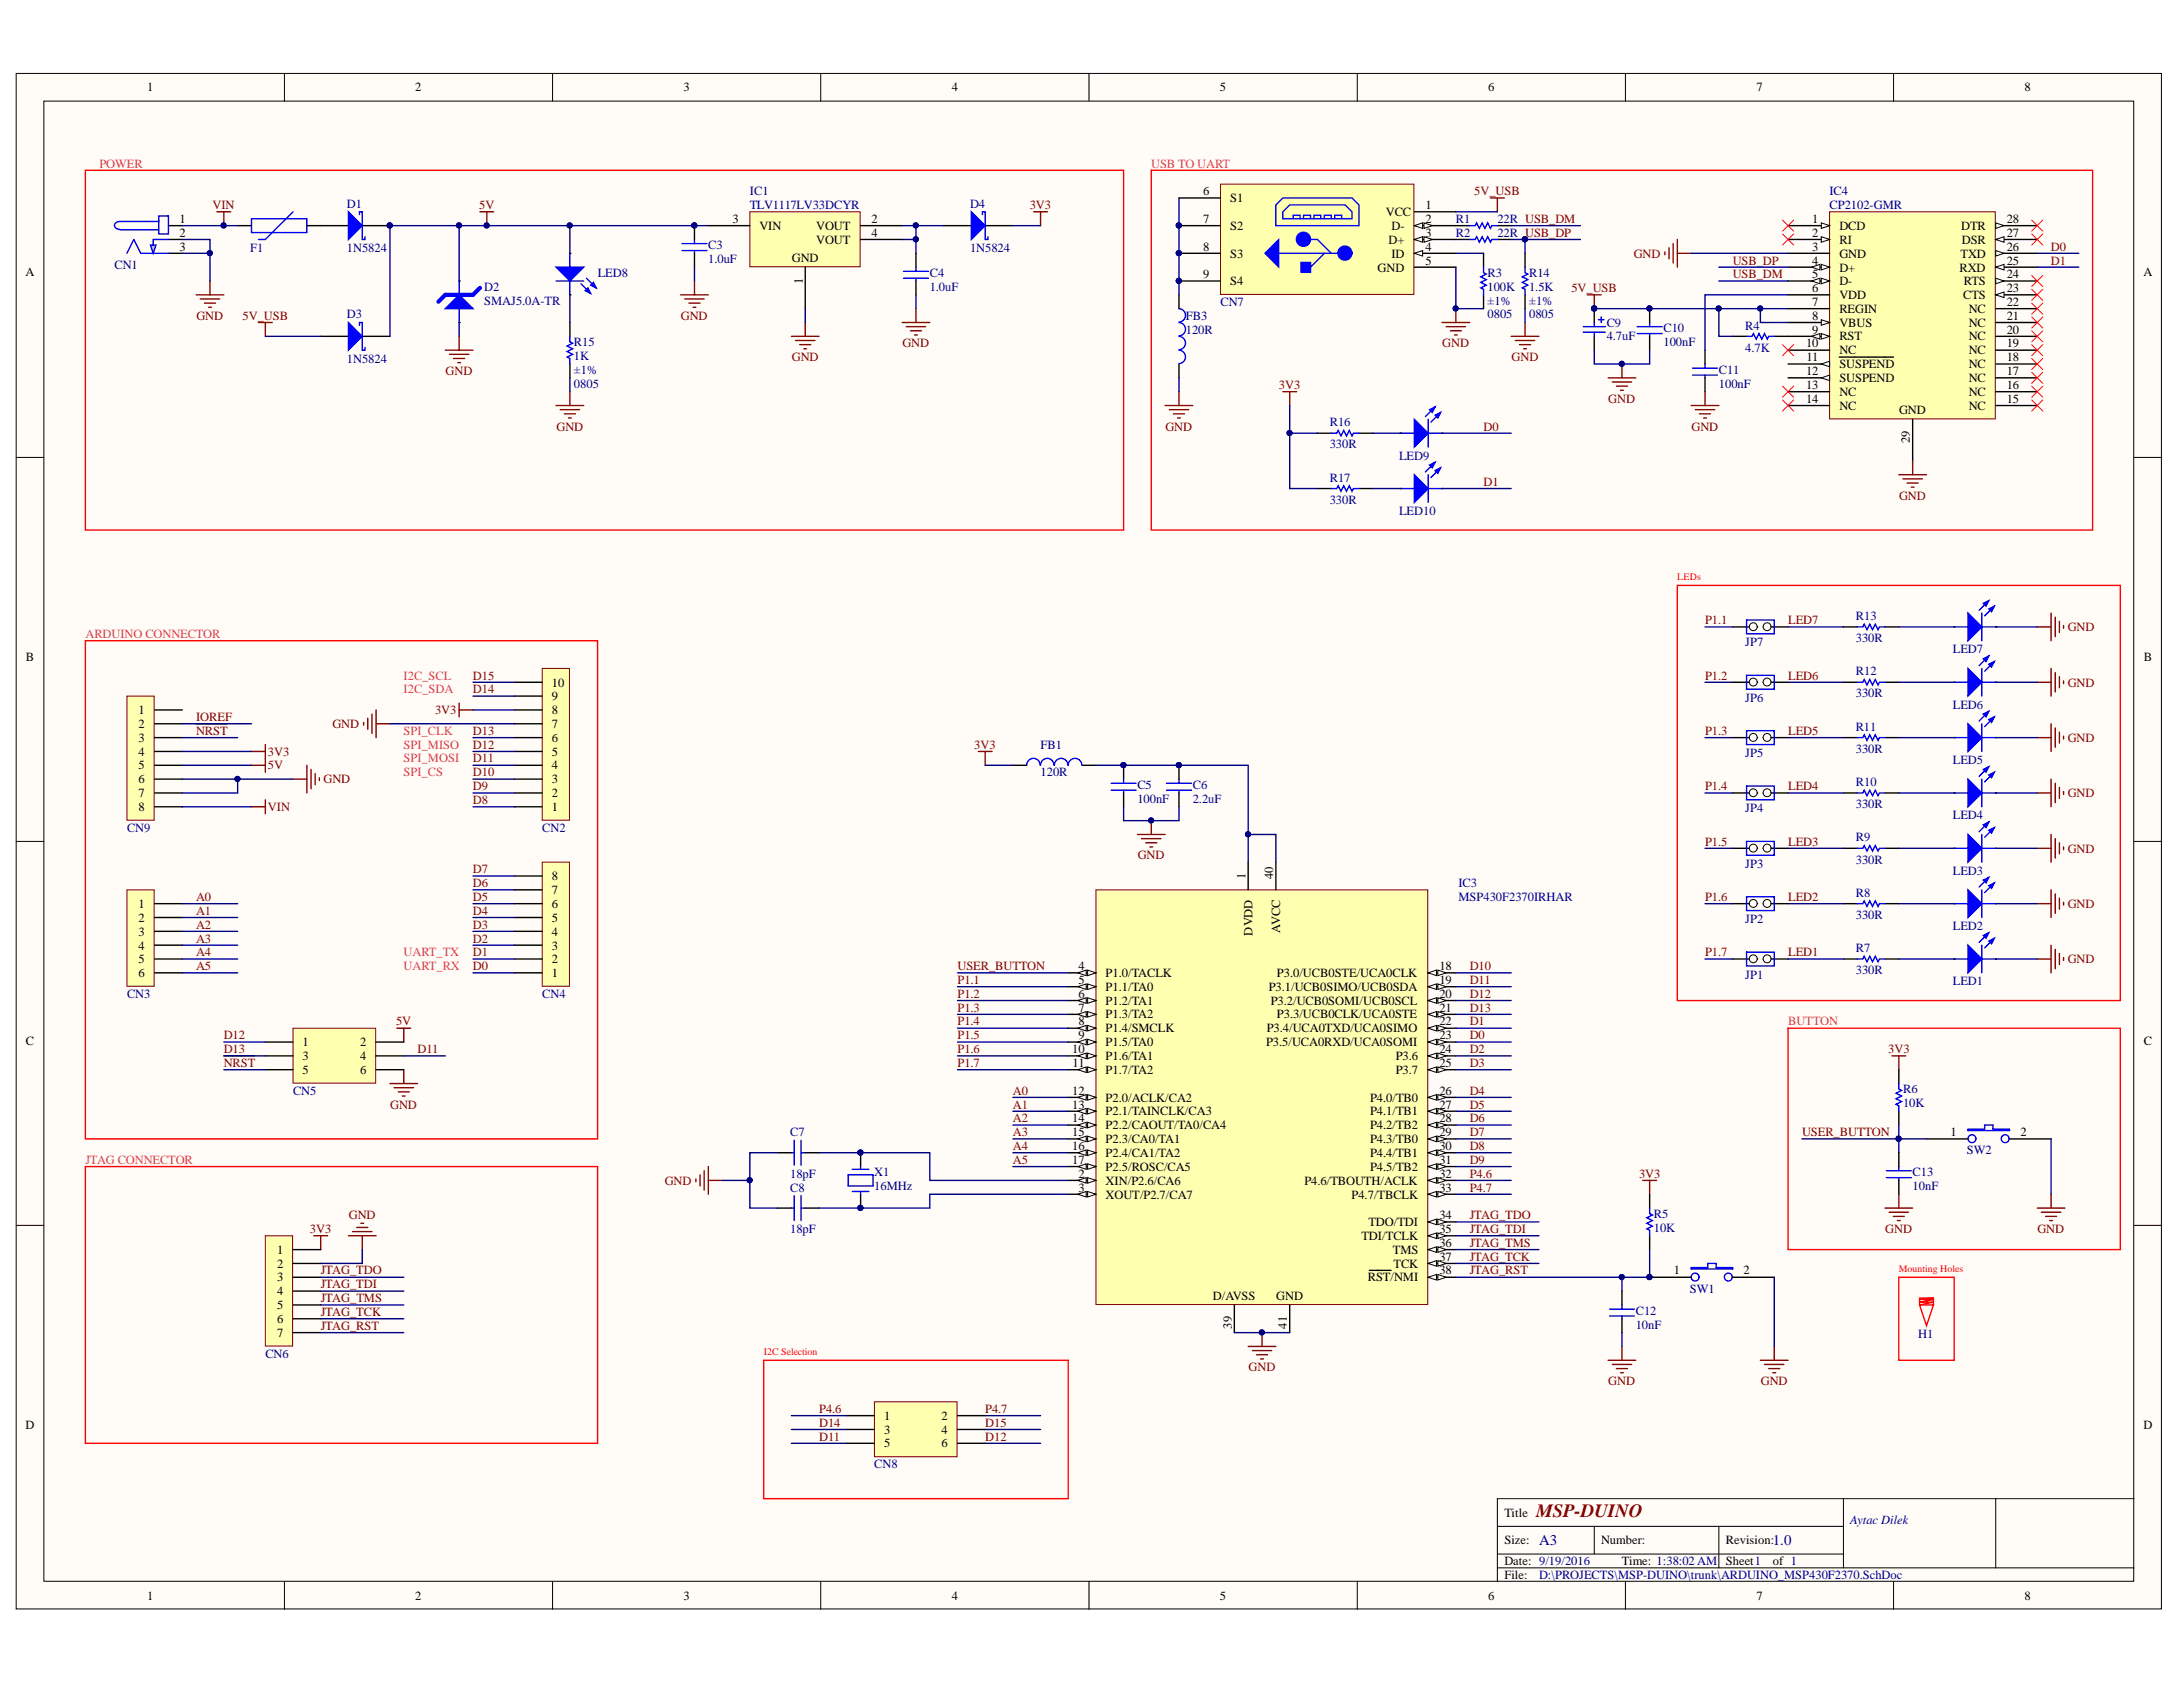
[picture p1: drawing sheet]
<svg xmlns="http://www.w3.org/2000/svg" width="279mm" height="216mm" viewBox="0 0 279 216" stroke-linecap="round" stroke-linejoin="round" font-family="sans-serif">
<defs><g id="words">
<text font-size="2.4" fill="#800000" x="196.6" y="194.1">MSP-DUINO</text>
<g font-size="1.9" fill="#000080">
<text x="197" y="197.8">A3</text>
<text x="226.9" y="197.8">1.0</text>
</g>
<g font-size="1.6">
<text x="18.8" y="11.7">1</text>
<text x="53.1" y="11.7">2</text>
<text x="87.5" y="11.7">3</text>
<text x="121.8" y="11.7">4</text>
<text x="156.1" y="11.7">5</text>
<text x="190.5" y="11.7">6</text>
<text x="224.8" y="11.7">7</text>
<text x="259.1" y="11.7">8</text>
<text x="23" y="28.5">1</text>
<text x="93.7" y="28.5">3</text>
<text x="97.2" y="29.4">VIN</text>
<text x="104.5" y="29.4">VOUT</text>
<text x="111.6" y="28.5">2</text>
<text x="154" y="25">6</text>
<text x="154" y="28.5">7</text>
<text x="157.4" y="25.9">S1</text>
<text x="157.4" y="29.4">S2</text>
<text x="177.4" y="27.7">VCC</text>
<text x="178.1" y="29.4">D-</text>
<text x="182.4" y="26.8">1</text>
<text x="182.4" y="28.5">2</text>
<text x="232" y="28.5">1</text>
<text x="235.4" y="29.4">DCD</text>
<text x="251" y="29.4">DTR</text>
<text x="256.8" y="28.5">28</text>
<text x="3.3" y="35.4">A</text>
<text x="23" y="32.1">3</text>
<text x="23" y="30.3">2</text>
<text x="101.3" y="33.5">GND</text>
<text x="104.5" y="31.2">VOUT</text>
<text x="111.6" y="30.3">4</text>
<text x="154" y="32.1">8</text>
<text x="154" y="35.6">9</text>
<text x="157.4" y="33">S3</text>
<text x="176.3" y="34.7">GND</text>
<text x="177.7" y="31.2">D+</text>
<text x="178.1" y="33">ID</text>
<text x="182.4" y="30.3">3</text>
<text x="182.4" y="32.1">4</text>
<text x="182.4" y="33.9">5</text>
<text x="232" y="30.3">2</text>
<text x="232" y="32.1">3</text>
<text x="232" y="33.9">4</text>
<text x="232" y="35.6">5</text>
<text x="235.4" y="31.2">RI</text>
<text x="235.4" y="33">GND</text>
<text x="235.4" y="34.7">D+</text>
<text x="250.8" y="34.7">RXD</text>
<text x="250.9" y="33">TXD</text>
<text x="251.1" y="31.2">DSR</text>
<text x="256.8" y="35.6">24</text>
<text x="256.8" y="33.9">25</text>
<text x="256.8" y="32.1">26</text>
<text x="256.8" y="30.3">27</text>
<text x="274.3" y="35.4">A</text>
<text x="102.7" y="36.4" transform="rotate(-90 102.7 36.4)">1</text>
<text x="157.4" y="36.5">S4</text>
<text x="232" y="37.4">6</text>
<text x="232" y="39.1">7</text>
<text x="232" y="40.9">8</text>
<text x="235.4" y="36.5">D-</text>
<text x="235.4" y="38.3">VDD</text>
<text x="235.4" y="40">REGIN</text>
<text x="235.4" y="41.8">VBUS</text>
<text x="251.3" y="38.3">CTS</text>
<text x="251.3" y="36.5">RTS</text>
<text x="252" y="41.8">NC</text>
<text x="252" y="40">NC</text>
<text x="256.8" y="40.9">21</text>
<text x="256.8" y="39.1">22</text>
<text x="256.8" y="37.4">23</text>
<text x="231.2" y="44.5">10</text>
<text x="231.2" y="46.2">11</text>
<text x="232" y="42.7">9</text>
<text x="235.4" y="43.6">RST</text>
<text x="235.4" y="45.3">NC</text>
<text x="235.4" y="47.1">SUSPEND</text>
<text x="252" y="47.1">NC</text>
<text x="252" y="45.3">NC</text>
<text x="252" y="43.6">NC</text>
<text x="256.8" y="46.2">18</text>
<text x="256.8" y="44.5">19</text>
<text x="256.8" y="42.7">20</text>
<text x="231.2" y="48">12</text>
<text x="231.2" y="49.8">13</text>
<text x="231.2" y="51.6">14</text>
<text x="235.4" y="48.9">SUSPEND</text>
<text x="235.4" y="50.7">NC</text>
<text x="235.4" y="52.4">NC</text>
<text x="243.1" y="53">GND</text>
<text x="252" y="52.4">NC</text>
<text x="252" y="50.7">NC</text>
<text x="252" y="48.9">NC</text>
<text x="256.8" y="51.6">15</text>
<text x="256.8" y="49.8">16</text>
<text x="256.8" y="48">17</text>
<text x="244.5" y="56.7" transform="rotate(-90 244.5 56.7)">29</text>
<text x="3.3" y="84.5">B</text>
<text x="70.6" y="89.6">9</text>
<text x="70.6" y="87.9">10</text>
<text x="274.4" y="84.5">B</text>
<text x="17.7" y="91.4">1</text>
<text x="17.7" y="93.2">2</text>
<text x="17.7" y="95">3</text>
<text x="70.6" y="95">6</text>
<text x="70.6" y="93.2">7</text>
<text x="70.6" y="91.4">8</text>
<text x="17.7" y="96.7">4</text>
<text x="17.7" y="98.5">5</text>
<text x="17.7" y="100.2">6</text>
<text x="70.6" y="100.2">3</text>
<text x="70.6" y="98.5">4</text>
<text x="70.6" y="96.7">5</text>
<text x="17.7" y="102">7</text>
<text x="17.7" y="103.8">8</text>
<text x="70.6" y="103.8">1</text>
<text x="70.6" y="102">2</text>
<text x="70.6" y="112.7">8</text>
<text x="159.4" y="112.5" transform="rotate(-90 159.4 112.5)">1</text>
<text x="163" y="112.5" transform="rotate(-90 163 112.5)">40</text>
<text x="17.7" y="116.2">1</text>
<text x="17.7" y="118">2</text>
<text x="17.7" y="119.7">3</text>
<text x="70.6" y="119.7">4</text>
<text x="70.6" y="118">5</text>
<text x="70.6" y="116.2">6</text>
<text x="70.6" y="114.4">7</text>
<text x="160.3" y="119.7" transform="rotate(-90 160.3 119.7)">DVDD</text>
<text x="163.9" y="119.4" transform="rotate(-90 163.9 119.4)">AVCC</text>
<text x="17.7" y="121.5">4</text>
<text x="17.7" y="123.3">5</text>
<text x="17.7" y="125.1">6</text>
<text x="70.6" y="125.1">1</text>
<text x="70.6" y="123.3">2</text>
<text x="70.6" y="121.5">3</text>
<text x="138" y="124.2">4</text>
<text x="138" y="125.9">5</text>
<text x="141.5" y="125.1">P1.0/TACLK</text>
<text x="163.4" y="125.1">P3.0/UCB0STE/UCA0CLK</text>
<text x="184.2" y="124.2">18</text>
<text x="184.2" y="125.9">19</text>
<text x="138" y="127.7">6</text>
<text x="138" y="129.5">7</text>
<text x="138" y="131.2">8</text>
<text x="141.5" y="126.8">P1.1/TA0</text>
<text x="141.5" y="128.6">P1.2/TA1</text>
<text x="141.5" y="130.3">P1.3/TA2</text>
<text x="162.4" y="126.8">P3.1/UCB0SIMO/UCB0SDA</text>
<text x="162.6" y="128.6">P3.2/UCB0SOMI/UCB0SCL</text>
<text x="163.4" y="130.3">P3.3/UCB0CLK/UCA0STE</text>
<text x="184.2" y="127.7">20</text>
<text x="184.2" y="129.5">21</text>
<text x="184.2" y="131.2">22</text>
<text x="3.3" y="133.7">C</text>
<text x="38.7" y="133.9">1</text>
<text x="38.7" y="135.7">3</text>
<text x="38.7" y="137.4">5</text>
<text x="46.1" y="133.9">2</text>
<text x="46.1" y="135.7">4</text>
<text x="46.1" y="137.4">6</text>
<text x="137.2" y="134.8">10</text>
<text x="137.3" y="136.5">11</text>
<text x="138" y="133">9</text>
<text x="141.5" y="132.1">P1.4/SMCLK</text>
<text x="141.5" y="133.9">P1.5/TA0</text>
<text x="141.5" y="135.7">P1.6/TA1</text>
<text x="141.5" y="137.4">P1.7/TA2</text>
<text x="162" y="133.9">P3.5/UCA0RXD/UCA0SOMI</text>
<text x="162.1" y="132.1">P3.4/UCA0TXD/UCA0SIMO</text>
<text x="178.6" y="135.7">P3.6</text>
<text x="178.6" y="137.4">P3.7</text>
<text x="184.2" y="133">23</text>
<text x="184.2" y="134.8">24</text>
<text x="184.2" y="136.5">25</text>
<text x="274.4" y="133.7">C</text>
<text x="137.2" y="140.1">12</text>
<text x="137.2" y="141.9">13</text>
<text x="137.2" y="143.6">14</text>
<text x="141.5" y="141">P2.0/ACLK/CA2</text>
<text x="141.5" y="142.8">P2.1/TAINCLK/CA3</text>
<text x="175.3" y="141">P4.0/TB0</text>
<text x="175.3" y="142.8">P4.1/TB1</text>
<text x="184.2" y="140.1">26</text>
<text x="184.2" y="141.9">27</text>
<text x="184.2" y="143.6">28</text>
<text x="137.2" y="145.4">15</text>
<text x="137.2" y="147.2">16</text>
<text x="137.2" y="149">17</text>
<text x="141.5" y="144.5">P2.2/CAOUT/TA0/CA4</text>
<text x="141.5" y="146.3">P2.3/CA0/TA1</text>
<text x="141.5" y="148.1">P2.4/CA1/TA2</text>
<text x="141.5" y="149.8">P2.5/ROSC/CA5</text>
<text x="175.3" y="144.5">P4.2/TB2</text>
<text x="175.3" y="146.3">P4.3/TB0</text>
<text x="175.3" y="148.1">P4.4/TB1</text>
<text x="175.3" y="149.8">P4.5/TB2</text>
<text x="184.2" y="145.4">29</text>
<text x="184.2" y="147.2">30</text>
<text x="184.2" y="149">31</text>
<text x="249.7" y="145.4">1</text>
<text x="258.6" y="145.4">2</text>
<text x="138" y="150.7">2</text>
<text x="138" y="152.5">3</text>
<text x="141.5" y="151.6">XIN/P2.6/CA6</text>
<text x="141.5" y="153.4">XOUT/P2.7/CA7</text>
<text x="166.9" y="151.6">P4.6/TBOUTH/ACLK</text>
<text x="173" y="153.4">P4.7/TBCLK</text>
<text x="184.2" y="150.7">32</text>
<text x="184.2" y="152.5">33</text>
<text x="35.5" y="160.4">1</text>
<text x="174.3" y="158.7">TDI/TCLK</text>
<text x="175.1" y="156.9">TDO/TDI</text>
<text x="178.3" y="160.4">TMS</text>
<text x="184.2" y="156">34</text>
<text x="184.2" y="157.8">35</text>
<text x="184.2" y="159.6">36</text>
<text x="184.2" y="161.3">37</text>
<text x="35.5" y="162.2">2</text>
<text x="35.5" y="164">3</text>
<text x="35.5" y="165.8">4</text>
<text x="35.5" y="167.5">5</text>
<text x="155.2" y="166.3">D/AVSS</text>
<text x="163.4" y="166.3">GND</text>
<text x="175.1" y="164">RST/NMI</text>
<text x="178.3" y="162.2">TCK</text>
<text x="184.2" y="163.1">38</text>
<text x="214.2" y="163.1">1</text>
<text x="223.2" y="163.1">2</text>
<text x="35.5" y="169.3">6</text>
<text x="35.5" y="171.1">7</text>
<text x="157.6" y="170" transform="rotate(-90 157.6 170)">39</text>
<text x="164.7" y="170" transform="rotate(-90 164.7 170)">41</text>
<text x="3.3" y="182.8">D</text>
<text x="113.2" y="181.7">1</text>
<text x="113.2" y="183.5">3</text>
<text x="113.2" y="185.2">5</text>
<text x="120.5" y="181.7">2</text>
<text x="120.5" y="183.5">4</text>
<text x="120.5" y="185.2">6</text>
<text x="274.3" y="182.8">D</text>
<text x="192.5" y="194.1">Title</text>
<text x="192.5" y="197.6">Size:</text>
<text x="204.9" y="197.6">Number:</text>
<text x="220.9" y="197.6">Revision:</text>
<text x="192.5" y="200.3">Date: 9/19/2016</text>
<text x="192.5" y="202.1">File:</text>
<text x="207.6" y="200.3">Time: 1:38:02 AM</text>
<text x="220.9" y="200.3">Sheet1</text>
<text x="226.9" y="200.3">of 1</text>
<text x="18.8" y="204.7">1</text>
<text x="53.1" y="204.7">2</text>
<text x="87.5" y="204.7">3</text>
<text x="121.8" y="204.7">4</text>
<text x="156.1" y="204.7">5</text>
<text x="190.5" y="204.7">6</text>
<text x="224.8" y="204.7">7</text>
<text x="259.1" y="204.7">8</text>
</g>
<g font-size="1.6" fill="#da2467">
<text x="12.7" y="21.4">POWER</text>
<text x="147.3" y="21.4">USB TO UART</text>
<text x="10.9" y="81.7">ARDUINO CONNECTOR</text>
<text x="51.7" y="87">I2C_SCL</text>
<text x="51.7" y="88.8">I2C_SDA</text>
<text x="51.7" y="94.1">SPI_CLK</text>
<text x="51.7" y="95.8">SPI_MISO</text>
<text x="51.7" y="97.6">SPI_MOSI</text>
<text x="51.7" y="99.4">SPI_CS</text>
<text x="51.7" y="124.2">UART_RX</text>
<text x="51.7" y="122.4">UART_TX</text>
<text x="228.9" y="131.2">BUTTON</text>
<text x="10.9" y="149">JTAG CONNECTOR</text>
</g>
<g font-size="1.6" fill="#800000">
<text x="27.2" y="26.8">VIN</text>
<text x="61.3" y="26.8">5V</text>
<text x="131.8" y="26.8">3V3</text>
<text x="188.7" y="25">5V_USB</text>
<text x="209.1" y="33">GND</text>
<text x="221.8" y="35.6">USB_DM</text>
<text x="221.8" y="33.9">USB_DP</text>
<text x="262.5" y="32.1">D0</text>
<text x="262.5" y="33.9">D1</text>
<text x="25.1" y="40.9">GND</text>
<text x="31" y="40.9">5V_USB</text>
<text x="87.1" y="40.9">GND</text>
<text x="201.1" y="37.4">5V_USB</text>
<text x="101.3" y="46.2">GND</text>
<text x="115.5" y="44.5">GND</text>
<text x="184.6" y="44.5">GND</text>
<text x="193.5" y="46.2">GND</text>
<text x="57" y="48">GND</text>
<text x="163.7" y="49.8">3V3</text>
<text x="205.8" y="51.6">GND</text>
<text x="71.2" y="55.1">GND</text>
<text x="149.2" y="55.1">GND</text>
<text x="189.9" y="55.1">D0</text>
<text x="216.5" y="55.1">GND</text>
<text x="189.9" y="62.2">D1</text>
<text x="243.1" y="64">GND</text>
<text x="218.2" y="79.9">P1.1</text>
<text x="228.9" y="79.9">LED7</text>
<text x="264.7" y="80.8">GND</text>
<text x="60.5" y="88.8">D14</text>
<text x="60.5" y="87">D15</text>
<text x="218.2" y="87">P1.2</text>
<text x="228.9" y="87">LED6</text>
<text x="264.7" y="87.9">GND</text>
<text x="25.1" y="94.1">NRST</text>
<text x="25.1" y="92.3">IOREF</text>
<text x="42.5" y="93.2">GND</text>
<text x="55.7" y="91.4">3V3</text>
<text x="60.5" y="95.8">D12</text>
<text x="60.5" y="94.1">D13</text>
<text x="124.7" y="95.8">3V3</text>
<text x="218.2" y="94.1">P1.3</text>
<text x="228.9" y="94.1">LED5</text>
<text x="264.7" y="95">GND</text>
<text x="34.3" y="96.7">3V3</text>
<text x="34.3" y="98.5">5V</text>
<text x="41.4" y="100.2">GND</text>
<text x="60.5" y="101.1">D9</text>
<text x="60.5" y="99.4">D10</text>
<text x="60.5" y="97.6">D11</text>
<text x="218.2" y="101.1">P1.4</text>
<text x="228.9" y="101.1">LED4</text>
<text x="34.3" y="103.8">VIN</text>
<text x="60.5" y="102.9">D8</text>
<text x="264.7" y="102">GND</text>
<text x="60.5" y="113.5">D6</text>
<text x="60.5" y="111.8">D7</text>
<text x="145.6" y="110">GND</text>
<text x="218.2" y="108.2">P1.5</text>
<text x="228.9" y="108.2">LED3</text>
<text x="264.7" y="109.1">GND</text>
<text x="25.1" y="115.3">A0</text>
<text x="25.1" y="117.1">A1</text>
<text x="25.1" y="118.9">A2</text>
<text x="60.5" y="118.9">D3</text>
<text x="60.5" y="117.1">D4</text>
<text x="60.5" y="115.3">D5</text>
<text x="218.2" y="115.3">P1.6</text>
<text x="228.9" y="115.3">LED2</text>
<text x="264.7" y="116.2">GND</text>
<text x="25.1" y="120.6">A3</text>
<text x="25.1" y="122.4">A4</text>
<text x="25.1" y="124.2">A5</text>
<text x="60.5" y="124.2">D0</text>
<text x="60.5" y="122.4">D1</text>
<text x="60.5" y="120.6">D2</text>
<text x="122.5" y="124.2">USER_BUTTON</text>
<text x="122.5" y="125.9">P1.1</text>
<text x="188.1" y="124.2">D10</text>
<text x="188.1" y="125.9">D11</text>
<text x="218.2" y="122.4">P1.7</text>
<text x="228.9" y="122.4">LED1</text>
<text x="264.7" y="123.3">GND</text>
<text x="50.7" y="131.2">5V</text>
<text x="122.5" y="127.7">P1.2</text>
<text x="122.5" y="129.5">P1.3</text>
<text x="122.5" y="131.2">P1.4</text>
<text x="188.1" y="127.7">D12</text>
<text x="188.1" y="129.5">D13</text>
<text x="188.1" y="131.2">D1</text>
<text x="28.6" y="133">D12</text>
<text x="28.6" y="134.8">D13</text>
<text x="28.6" y="136.5">NRST</text>
<text x="53.4" y="134.8">D11</text>
<text x="122.5" y="133">P1.5</text>
<text x="122.5" y="134.8">P1.6</text>
<text x="122.5" y="136.5">P1.7</text>
<text x="188.1" y="133">D0</text>
<text x="188.1" y="134.8">D2</text>
<text x="188.1" y="136.5">D3</text>
<text x="241.7" y="134.8">3V3</text>
<text x="49.9" y="141.9">GND</text>
<text x="129.6" y="140.1">A0</text>
<text x="129.6" y="141.9">A1</text>
<text x="129.6" y="143.6">A2</text>
<text x="188.1" y="140.1">D4</text>
<text x="188.1" y="141.9">D5</text>
<text x="188.1" y="143.6">D6</text>
<text x="129.6" y="145.4">A3</text>
<text x="129.6" y="147.2">A4</text>
<text x="129.6" y="149">A5</text>
<text x="188.1" y="145.4">D7</text>
<text x="188.1" y="147.2">D8</text>
<text x="188.1" y="149">D9</text>
<text x="230.6" y="145.4">USER_BUTTON</text>
<text x="85.1" y="151.6">GND</text>
<text x="188.1" y="150.7">P4.6</text>
<text x="188.1" y="152.5">P4.7</text>
<text x="209.8" y="150.7">3V3</text>
<text x="39.7" y="157.8">3V3</text>
<text x="44.7" y="156">GND</text>
<text x="188.1" y="161.3">JTAG_TCK</text>
<text x="188.1" y="157.8">JTAG_TDI</text>
<text x="188.1" y="156">JTAG_TDO</text>
<text x="188.1" y="159.6">JTAG_TMS</text>
<text x="241.3" y="157.8">GND</text>
<text x="260.8" y="157.8">GND</text>
<text x="41.1" y="164.9">JTAG_TDI</text>
<text x="41.1" y="166.7">JTAG_TMS</text>
<text x="41.1" y="163.1">JTAG_TDO</text>
<text x="188.1" y="163.1">JTAG_RST</text>
<text x="41.1" y="170.2">JTAG_RST</text>
<text x="41.1" y="168.4">JTAG_TCK</text>
<text x="159.8" y="175.5">GND</text>
<text x="205.8" y="177.3">GND</text>
<text x="225.4" y="177.3">GND</text>
<text x="104.8" y="182.6">D14</text>
<text x="104.8" y="180.8">P4.6</text>
<text x="104.8" y="184.4">D11</text>
<text x="126.1" y="182.6">D15</text>
<text x="126.1" y="180.8">P4.7</text>
<text x="126.1" y="184.4">D12</text>
</g>
<g font-size="1.6" fill="#000080">
<text x="44.4" y="26.6">D1</text>
<text x="96" y="26.8">TLV1117LV33DCYR</text>
<text x="96" y="25">IC1</text>
<text x="124.2" y="26.6">D4</text>
<text x="186.3" y="28.5">R1</text>
<text x="191.7" y="28.5">22R USB_DM</text>
<text x="234.2" y="26.8">CP2102-GMR</text>
<text x="234.2" y="25">IC4</text>
<text x="14.7" y="34.4">CN1</text>
<text x="32" y="32.3">F1</text>
<text x="44.4" y="32.3">1N5824</text>
<text x="76.5" y="35.4">LED8</text>
<text x="90.7" y="33.7">1.0uF</text>
<text x="90.7" y="31.9">C3</text>
<text x="119" y="35.4">C4</text>
<text x="124.2" y="32.3">1N5824</text>
<text x="186.3" y="30.3">R2</text>
<text x="190.4" y="35.4">R3</text>
<text x="191.7" y="30.3">22R USB_DP</text>
<text x="195.7" y="35.4">R14</text>
<text x="44.4" y="40.7">D3</text>
<text x="62" y="39">SMAJ5.0A-TR</text>
<text x="62" y="37.2">D2</text>
<text x="119" y="37.2">1.0uF</text>
<text x="151.8" y="40.9">FB3</text>
<text x="156.2" y="39.1">CN7</text>
<text x="190.4" y="37.2">100K</text>
<text x="190.4" y="39">±1%</text>
<text x="190.4" y="40.7">0805</text>
<text x="195.7" y="37.2">1.5K</text>
<text x="195.7" y="39">±1%</text>
<text x="195.7" y="40.7">0805</text>
<text x="205.6" y="41.8">C9</text>
<text x="44.4" y="46.4">1N5824</text>
<text x="73.5" y="46.1">1K</text>
<text x="73.5" y="47.8">±1%</text>
<text x="73.5" y="44.3">R15</text>
<text x="151.8" y="42.7">120R</text>
<text x="205.6" y="43.6">4.7uF</text>
<text x="212.9" y="44.3">100nF</text>
<text x="212.9" y="42.5">C10</text>
<text x="220" y="47.8">C11</text>
<text x="223.4" y="45">4.7K</text>
<text x="223.4" y="42.2">R4</text>
<text x="73.5" y="49.6">0805</text>
<text x="220" y="49.6">100nF</text>
<text x="170.2" y="57.4">330R</text>
<text x="170.2" y="54.6">R16</text>
<text x="179.1" y="58.8">LED9</text>
<text x="170.2" y="64.5">330R</text>
<text x="170.2" y="61.6">R17</text>
<text x="179.1" y="65.9">LED10</text>
<text x="223.4" y="82.7">JP7</text>
<text x="237.5" y="82.2">330R</text>
<text x="237.5" y="79.3">R13</text>
<text x="249.9" y="83.6">LED7</text>
<text x="223.4" y="89.8">JP6</text>
<text x="237.5" y="89.3">330R</text>
<text x="237.5" y="86.4">R12</text>
<text x="133.2" y="95.8">FB1</text>
<text x="237.5" y="93.5">R11</text>
<text x="249.9" y="90.7">LED6</text>
<text x="133.2" y="99.4">120R</text>
<text x="145.6" y="101">C5</text>
<text x="152.7" y="101">C6</text>
<text x="223.4" y="96.9">JP5</text>
<text x="237.5" y="100.6">R10</text>
<text x="237.5" y="96.4">330R</text>
<text x="249.9" y="97.8">LED5</text>
<text x="16.3" y="106.4">CN9</text>
<text x="69.4" y="106.4">CN2</text>
<text x="145.6" y="102.7">100nF</text>
<text x="152.7" y="102.7">2.2uF</text>
<text x="223.4" y="104">JP4</text>
<text x="237.5" y="107.7">R9</text>
<text x="237.5" y="103.4">330R</text>
<text x="249.9" y="104.8">LED4</text>
<text x="186.7" y="113.5">IC3</text>
<text x="223.4" y="111">JP3</text>
<text x="237.5" y="110.5">330R</text>
<text x="249.9" y="111.9">LED3</text>
<text x="186.7" y="115.3">MSP430F2370IRHAR</text>
<text x="223.4" y="118.1">JP2</text>
<text x="237.5" y="117.6">330R</text>
<text x="237.5" y="114.8">R8</text>
<text x="249.9" y="119">LED2</text>
<text x="223.4" y="125.2">JP1</text>
<text x="237.5" y="124.7">330R</text>
<text x="237.5" y="121.9">R7</text>
<text x="16.3" y="127.7">CN3</text>
<text x="69.4" y="127.7">CN4</text>
<text x="249.9" y="126.1">LED1</text>
<text x="37.5" y="140.1">CN5</text>
<text x="243.6" y="141.7">10K</text>
<text x="243.6" y="139.9">R6</text>
<text x="101.1" y="145.4">C7</text>
<text x="251.7" y="147.7">SW2</text>
<text x="101.1" y="150.7">18pF</text>
<text x="101.1" y="152.5">C8</text>
<text x="111.9" y="152.3">16MHz</text>
<text x="111.9" y="150.5">X1</text>
<text x="211.7" y="155.8">R5</text>
<text x="244.8" y="152.3">10nF</text>
<text x="244.8" y="150.5">C13</text>
<text x="101.1" y="157.8">18pF</text>
<text x="211.7" y="157.6">10K</text>
<text x="216.3" y="165.4">SW1</text>
<text x="34" y="173.7">CN6</text>
<text x="209.4" y="170">10nF</text>
<text x="209.4" y="168.3">C12</text>
<text x="245.5" y="171.3">H1</text>
<text x="111.9" y="187.9">CN8</text>
<text x="236.8" y="195">Aytac Dilek</text>
<text x="197" y="202.1">D:\PROJECTS\MSP-DUINO\trunk\ARDUINO_MSP430F2370.SchDoc</text>
</g>
<g font-size="1.3" fill="#f00">
<text x="214.7" y="74.3">LEDs</text>
<text x="243" y="162.8">Mounting Holes</text>
<text x="97.7" y="173.5">I2C Selection</text>
</g>
</g></defs>
<g fill="#fffcf8" stroke="#000" stroke-width=".13">
<path d="M2.1 9.4h274.5v196.5h-274.5z"/>
<path d="M5.6 12.9h267.5v189.5h-267.5z"/>
</g>
<g fill="none" stroke="#000" stroke-width=".13">
<path d="M36.4 9.4v3.5M70.7 9.4v3.5M105 9.4v3.5M139.4 9.4v3.5M173.7 9.4v3.5M208 9.4v3.5M242.4 9.4v3.5M2.1 58.5h3.5M273.1 58.5h3.6M2.1 107.7h3.5M273.1 107.7h3.6M2.1 156.8h3.5"/>
<path d="M273.1 156.8h3.6M191.6 195.3h44.3M191.6 198.9h44.3M204 195.3v3.6M220 195.3v5.4M235.9 191.8v8.9M255.4 191.8h-63.8v10.6M273.1 191.8h-17.7v8.9M36.4 202.4v3.6M70.7 202.4v3.6M105 202.4v3.6M139.4 202.4v3.6"/>
<path d="M173.7 202.4v3.6M191.6 200.7h81.5M208 202.4v3.6M242.4 202.4v3.6"/>
</g>
<g fill="none" stroke="#800000" stroke-width=".18">
<path d="M25.1 37.7h3.5M25.6 38.3h2.5M26.2 38.8h1.4M26.7 39.3h.4M26.9 36v1.7M87.1 37.7h3.6M87.6 38.3h2.5M88.2 38.8h1.4M88.7 39.3h.4M88.9 36v1.7M117.2 39.5v1.8M101.3 43h3.5"/>
<path d="M101.8 43.6h2.5M102.4 44.1h1.4M102.9 44.6h.3M103.1 41.3v1.7M115.5 41.3h3.5M116 41.8h2.5M116.5 42.3h1.4M117.1 42.9h.3M25.1 92.6h3M28.1 92.6h.9M37.5 99.7h1.8M39.3 97.9v3.6"/>
<path d="M39.8 98.5v2.5M40.3 99v1.4M40.9 99.5v.4M46.5 92.5v.3M47.1 91.9v1.4M47.6 91.4v2.5M48.1 92.6h1.8M48.1 90.9v3.5M145.6 106.8h3.5M146.1 107.3h2.5M146.6 107.9h1.5M147.2 108.4h.3"/>
<path d="M147.4 105v1.8M28.6 135.1h3M31.7 135.1h.9M49.9 138.7h3.6M50.4 139.2h2.5M51 139.7h1.4M51.7 136.9v1.8M44.6 158.2h3.5M45.1 157.6h2.5M45.7 157.1h1.4M46.2 156.6h.3M46.4 158.2v1.7"/>
<path d="M51.5 140.3h.4M89.1 150.9v.3M89.6 150.4v1.4M90.1 149.8v2.5M90.7 149.3v3.5M90.7 151.1h1.7"/>
</g>
<path d="M10.9 21.8h132.9v46h-132.9zM10.9 82h65.6v63.8h-65.6zM10.9 149.3h65.6v35.4h-65.6z" fill="none" stroke="#f00" stroke-width=".18"/>
<path d="M129.6 97.9h1.8M138.5 97.9h1.8" fill="none" stroke="#000" stroke-width=".18"/>
<path d="M133.1 97.9a.86 .86 0 0 0-.8-.8 .86 .86 0 0 0-.9 .8M134.9 97.9a.86 .86 0 0 0-.9-.8 .86 .86 0 0 0-.8 .8M136.7 97.9a.87 .87 0 0 0-.9-.8 .87 .87 0 0 0-.8 .8M138.5 97.9a.87 .87 0 0 0-.9-.8 .87 .87 0 0 0-.9 .8" fill="none" stroke="#00f" stroke-width=".18"/>
<circle cx="147.3" cy="105" r=".33" fill="#000080" stroke="#000080" stroke-width=".13"/>
<path d="M234.2 27.1h21.2v26.5h-21.2z" fill="#ffffb0" stroke="#800000" stroke-width=".13"/>
<path d="M228.9 28.9h5.3" fill="none" stroke="#000" stroke-width=".18"/>
<path d="M233.1 28.5l1.1 .4-1.1 .3z" fill="#fffcf8"/>
<path d="M233.1 28.5l1.1 .4-1.1 .3z" fill="none" stroke="#000" stroke-width=".13"/>
<path d="M228.9 30.6h5.3" fill="none" stroke="#000" stroke-width=".18"/>
<path d="M233.1 30.3l1.1 .3-1.1 .4z" fill="#fffcf8"/>
<path d="M233.1 30.3l1.1 .3-1.1 .4z" fill="none" stroke="#000" stroke-width=".13"/>
<path d="M228.9 32.4h5.3M228.9 34.2h5.3" fill="none" stroke="#000" stroke-width=".18"/>
<path d="M233.1 33.8l1.1 .4-1.1 .3z" fill="#fffcf8"/>
<path d="M233.1 33.8l1.1 .4-1.1 .3z" fill="none" stroke="#000" stroke-width=".13"/>
<path d="M231.9 34.2l1-.4v.7z" fill="#fffcf8"/>
<path d="M231.9 34.2l1-.4v.7z" fill="none" stroke="#000" stroke-width=".13"/>
<path d="M228.9 36h5.3" fill="none" stroke="#000" stroke-width=".18"/>
<path d="M233.1 35.6l1.1 .4-1.1 .3z" fill="#fffcf8"/>
<path d="M233.1 35.6l1.1 .4-1.1 .3z" fill="none" stroke="#000" stroke-width=".13"/>
<path d="M231.9 36l1-.4v.7z" fill="#fffcf8"/>
<path d="M231.9 36l1-.4v.7z" fill="none" stroke="#000" stroke-width=".13"/>
<path d="M228.9 37.7h5.3M228.9 39.5h5.3M228.9 41.3h5.3" fill="none" stroke="#000" stroke-width=".18"/>
<path d="M233.1 40.9l1.1 .4-1.1 .3z" fill="#fffcf8"/>
<path d="M233.1 40.9l1.1 .4-1.1 .3z" fill="none" stroke="#000" stroke-width=".13"/>
<path d="M228.9 43h5.3" fill="none" stroke="#000" stroke-width=".18"/>
<path d="M233.1 42.7l1.1 .3-1.1 .4z" fill="#fffcf8"/>
<path d="M233.1 42.7l1.1 .3-1.1 .4z" fill="none" stroke="#000" stroke-width=".13"/>
<path d="M231.9 43l1-.3v.7z" fill="#fffcf8"/>
<path d="M231.9 43l1-.3v.7z" fill="none" stroke="#000" stroke-width=".13"/>
<path d="M228.9 44.8h5.3M228.9 46.6h5.3" fill="none" stroke="#000" stroke-width=".18"/>
<path d="M233.1 46.6l1.1-.4v.7z" fill="#fffcf8"/>
<path d="M233.1 46.6l1.1-.4v.7z" fill="none" stroke="#000" stroke-width=".13"/>
<path d="M228.9 48.4h5.3M235.4 45.7h.8M236.3 45.7h1.9M238.2 45.7h.9M239.1 45.7h1M240.1 45.7h2.2" fill="none" stroke="#000" stroke-width=".18"/>
<path d="M233.1 48.4l1.1-.4v.7z" fill="#fffcf8"/>
<path d="M233.1 48.4l1.1-.4v.7z" fill="none" stroke="#000" stroke-width=".13"/>
<path d="M255.4 39.5h5.3M255.4 37.7h5.3M228.9 50.1h5.3M228.9 51.9h5.3M255.4 50.1h5.3M255.4 51.9h5.3M255.4 48.4h5.3M255.4 46.6h5.3M255.4 44.8h5.3M255.4 43h5.3M255.4 41.3h5.3" fill="none" stroke="#000" stroke-width=".18"/>
<path d="M255.4 37.7l1.1-.3v.7z" fill="#fffcf8"/>
<path d="M255.4 37.7l1.1-.3v.7z" fill="none" stroke="#000" stroke-width=".13"/>
<path d="M255.4 36h5.3" fill="none" stroke="#000" stroke-width=".18"/>
<path d="M255.4 35.6l1.1 .4-1.1 .3z" fill="#fffcf8"/>
<path d="M255.4 35.6l1.1 .4-1.1 .3z" fill="none" stroke="#000" stroke-width=".13"/>
<path d="M255.4 34.2h5.3" fill="none" stroke="#000" stroke-width=".18"/>
<path d="M255.4 34.2l1.1-.4v.7z" fill="#fffcf8"/>
<path d="M255.4 34.2l1.1-.4v.7z" fill="none" stroke="#000" stroke-width=".13"/>
<path d="M255.4 32.4h5.3" fill="none" stroke="#000" stroke-width=".18"/>
<path d="M255.4 32.1l1.1 .3-1.1 .4z" fill="#fffcf8"/>
<path d="M255.4 32.1l1.1 .3-1.1 .4z" fill="none" stroke="#000" stroke-width=".13"/>
<path d="M255.4 30.6h5.3" fill="none" stroke="#000" stroke-width=".18"/>
<path d="M255.4 30.6l1.1-.3v.7z" fill="#fffcf8"/>
<path d="M255.4 30.6l1.1-.3v.7z" fill="none" stroke="#000" stroke-width=".13"/>
<path d="M255.4 28.9h5.3" fill="none" stroke="#000" stroke-width=".18"/>
<path d="M255.4 28.5l1.1 .4-1.1 .3z" fill="#fffcf8"/>
<path d="M255.4 28.5l1.1 .4-1.1 .3z" fill="none" stroke="#000" stroke-width=".13"/>
<path d="M204 39.5v1.8M204 43v1.8M244.8 53.7v5.3" fill="none" stroke="#000" stroke-width=".18"/>
<g fill="none" stroke="#800000" stroke-width=".18">
<path d="M186.3 39.5v1.8M190.8 25.3h1.7M191.6 25.3v1.8M203.2 37.7h1.7M204 37.7v1.8M213.1 32.2v.4M213.6 31.7v1.4M214.1 31.2v2.5M214.7 30.6v3.6M214.7 32.4h1.8M184.6 41.3h3.5M185.1 41.8h2.5"/>
<path d="M185.6 42.3h1.4M186.2 42.9h.3M205.8 48.4h3.6M206.4 48.9h2.4M206.9 49.4h1.4M207.4 50h.4M207.6 46.6v1.8M216.5 51.9h3.5M217 52.4h2.5M217.5 53h1.4M218 53.5h.4M218.2 50.1v1.8"/>
<path d="M244.8 59v1.8M243 60.8h3.6M243.6 61.3h2.4M244.1 61.8h1.4M244.6 62.3h.4M159.8 172.3h3.5M160.3 172.8h2.5M160.8 173.4h1.4M161.3 173.9h.4M161.5 170.5v1.8"/>
</g>
<g fill="none" stroke="#f00" stroke-width=".13">
<path d="M260 38.8l1.5 1.4M261.5 38.8l-1.5 1.4M228.1 51.2l1.5 1.4M228.1 49.4l1.5 1.4M229.6 51.2l-1.5 1.4M229.6 49.4l-1.5 1.4M260 40.6l1.5 1.4M260 42.3l1.5 1.5M260 44.1l1.5 1.4M260 45.9l1.5 1.4M260 47.6l1.5 1.5M260 49.4l1.5 1.4"/>
<path d="M260 51.2l1.5 1.4M261.5 40.6l-1.5 1.4M261.5 42.3l-1.5 1.5M261.5 44.1l-1.5 1.4M261.5 45.9l-1.5 1.4M261.5 47.6l-1.5 1.5M261.5 49.4l-1.5 1.4M261.5 51.2l-1.5 1.4"/>
</g>
<g fill="#000080" stroke="#000080" stroke-width=".13">
<circle cx="186.3" cy="39.5" r=".33"/>
<circle cx="195.2" cy="30.6" r=".33"/>
<circle cx="204" cy="39.5" r=".33"/>
<circle cx="207.6" cy="46.6" r=".33"/>
<circle cx="161.5" cy="170.5" r=".33"/>
</g>
<path d="M202.6 41.8h2.9M202.6 42.5h2.9M204 41.3v.5M204 42.5v.5M204.6 40.9h.7M204.9 40.6v.7" fill="none" stroke="#00f" stroke-width=".18"/>
<path d="M147.4 21.8h120.4v46h-120.4z" fill="none" stroke="#f00" stroke-width=".18"/>
<path d="M140.3 113.9h42.4v53.1h-42.4z" fill="#ffffb0" stroke="#800000" stroke-width=".13"/>
<path d="M159.8 110.3v3.6M136.7 151.1h3.6" fill="none" stroke="#000" stroke-width=".18"/>
<path d="M139.2 150.7l1.1 .4-1.1 .3z" fill="#fffcf8"/>
<path d="M139.2 150.7l1.1 .4-1.1 .3z" fill="none" stroke="#000" stroke-width=".13"/>
<path d="M138 151.1l1-.4v.7z" fill="#fffcf8"/>
<path d="M138 151.1l1-.4v.7z" fill="none" stroke="#000" stroke-width=".13"/>
<path d="M136.7 152.8h3.6" fill="none" stroke="#000" stroke-width=".18"/>
<path d="M139.2 152.5l1.1 .3-1.1 .4z" fill="#fffcf8"/>
<path d="M139.2 152.5l1.1 .3-1.1 .4z" fill="none" stroke="#000" stroke-width=".13"/>
<path d="M138 152.8l1-.3v.7z" fill="#fffcf8"/>
<path d="M138 152.8l1-.3v.7z" fill="none" stroke="#000" stroke-width=".13"/>
<path d="M136.7 124.5h3.6" fill="none" stroke="#000" stroke-width=".18"/>
<path d="M139.2 124.2l1.1 .3-1.1 .4z" fill="#fffcf8"/>
<path d="M139.2 124.2l1.1 .3-1.1 .4z" fill="none" stroke="#000" stroke-width=".13"/>
<path d="M138 124.5l1-.3v.7z" fill="#fffcf8"/>
<path d="M138 124.5l1-.3v.7z" fill="none" stroke="#000" stroke-width=".13"/>
<path d="M136.7 126.3h3.6" fill="none" stroke="#000" stroke-width=".18"/>
<path d="M139.2 125.9l1.1 .4-1.1 .3z" fill="#fffcf8"/>
<path d="M139.2 125.9l1.1 .4-1.1 .3z" fill="none" stroke="#000" stroke-width=".13"/>
<path d="M138 126.3l1-.4v.7z" fill="#fffcf8"/>
<path d="M138 126.3l1-.4v.7z" fill="none" stroke="#000" stroke-width=".13"/>
<path d="M136.7 128h3.6" fill="none" stroke="#000" stroke-width=".18"/>
<path d="M139.2 127.7l1.1 .3-1.1 .4z" fill="#fffcf8"/>
<path d="M139.2 127.7l1.1 .3-1.1 .4z" fill="none" stroke="#000" stroke-width=".13"/>
<path d="M138 128l1-.3v.7z" fill="#fffcf8"/>
<path d="M138 128l1-.3v.7z" fill="none" stroke="#000" stroke-width=".13"/>
<path d="M136.7 129.8h3.6" fill="none" stroke="#000" stroke-width=".18"/>
<path d="M139.2 129.5l1.1 .3-1.1 .4z" fill="#fffcf8"/>
<path d="M139.2 129.5l1.1 .3-1.1 .4z" fill="none" stroke="#000" stroke-width=".13"/>
<path d="M138 129.8l1-.3v.7z" fill="#fffcf8"/>
<path d="M138 129.8l1-.3v.7z" fill="none" stroke="#000" stroke-width=".13"/>
<path d="M136.7 131.6h3.6" fill="none" stroke="#000" stroke-width=".18"/>
<path d="M139.2 131.2l1.1 .4-1.1 .3z" fill="#fffcf8"/>
<path d="M139.2 131.2l1.1 .4-1.1 .3z" fill="none" stroke="#000" stroke-width=".13"/>
<path d="M138 131.6l1-.4v.7z" fill="#fffcf8"/>
<path d="M138 131.6l1-.4v.7z" fill="none" stroke="#000" stroke-width=".13"/>
<path d="M136.7 133.4h3.6" fill="none" stroke="#000" stroke-width=".18"/>
<path d="M139.2 133l1.1 .4-1.1 .3z" fill="#fffcf8"/>
<path d="M139.2 133l1.1 .4-1.1 .3z" fill="none" stroke="#000" stroke-width=".13"/>
<path d="M138 133.4l1-.4v.7z" fill="#fffcf8"/>
<path d="M138 133.4l1-.4v.7z" fill="none" stroke="#000" stroke-width=".13"/>
<path d="M136.7 135.1h3.6" fill="none" stroke="#000" stroke-width=".18"/>
<path d="M139.2 134.8l1.1 .3-1.1 .4z" fill="#fffcf8"/>
<path d="M139.2 134.8l1.1 .3-1.1 .4z" fill="none" stroke="#000" stroke-width=".13"/>
<path d="M138 135.1l1-.3v.7z" fill="#fffcf8"/>
<path d="M138 135.1l1-.3v.7z" fill="none" stroke="#000" stroke-width=".13"/>
<path d="M136.7 136.9h3.6" fill="none" stroke="#000" stroke-width=".18"/>
<path d="M139.2 136.5l1.1 .4-1.1 .4z" fill="#fffcf8"/>
<path d="M139.2 136.5l1.1 .4-1.1 .4z" fill="none" stroke="#000" stroke-width=".13"/>
<path d="M138 136.9l1-.4v.8z" fill="#fffcf8"/>
<path d="M138 136.9l1-.4v.8z" fill="none" stroke="#000" stroke-width=".13"/>
<path d="M136.7 140.4h3.6" fill="none" stroke="#000" stroke-width=".18"/>
<path d="M139.2 140.1l1.1 .3-1.1 .4z" fill="#fffcf8"/>
<path d="M139.2 140.1l1.1 .3-1.1 .4z" fill="none" stroke="#000" stroke-width=".13"/>
<path d="M138 140.4l1-.3v.7z" fill="#fffcf8"/>
<path d="M138 140.4l1-.3v.7z" fill="none" stroke="#000" stroke-width=".13"/>
<path d="M136.7 142.2h3.6" fill="none" stroke="#000" stroke-width=".18"/>
<path d="M139.2 141.9l1.1 .3-1.1 .4z" fill="#fffcf8"/>
<path d="M139.2 141.9l1.1 .3-1.1 .4z" fill="none" stroke="#000" stroke-width=".13"/>
<path d="M138 142.2l1-.3v.7z" fill="#fffcf8"/>
<path d="M138 142.2l1-.3v.7z" fill="none" stroke="#000" stroke-width=".13"/>
<path d="M136.7 144h3.6" fill="none" stroke="#000" stroke-width=".18"/>
<path d="M139.2 143.6l1.1 .4-1.1 .3z" fill="#fffcf8"/>
<path d="M139.2 143.6l1.1 .4-1.1 .3z" fill="none" stroke="#000" stroke-width=".13"/>
<path d="M138 144l1-.4v.7z" fill="#fffcf8"/>
<path d="M138 144l1-.4v.7z" fill="none" stroke="#000" stroke-width=".13"/>
<path d="M136.7 145.8h3.6" fill="none" stroke="#000" stroke-width=".18"/>
<path d="M139.2 145.4l1.1 .4-1.1 .3z" fill="#fffcf8"/>
<path d="M139.2 145.4l1.1 .4-1.1 .3z" fill="none" stroke="#000" stroke-width=".13"/>
<path d="M138 145.8l1-.4v.7z" fill="#fffcf8"/>
<path d="M138 145.8l1-.4v.7z" fill="none" stroke="#000" stroke-width=".13"/>
<path d="M136.7 147.5h3.6" fill="none" stroke="#000" stroke-width=".18"/>
<path d="M139.2 147.2l1.1 .3-1.1 .4z" fill="#fffcf8"/>
<path d="M139.2 147.2l1.1 .3-1.1 .4z" fill="none" stroke="#000" stroke-width=".13"/>
<path d="M138 147.5l1-.3v.7z" fill="#fffcf8"/>
<path d="M138 147.5l1-.3v.7z" fill="none" stroke="#000" stroke-width=".13"/>
<path d="M136.7 149.3h3.6" fill="none" stroke="#000" stroke-width=".18"/>
<path d="M139.2 148.9l1.1 .4-1.1 .4z" fill="#fffcf8"/>
<path d="M139.2 148.9l1.1 .4-1.1 .4z" fill="none" stroke="#000" stroke-width=".13"/>
<path d="M138 149.3l1-.4v.8z" fill="#fffcf8"/>
<path d="M138 149.3l1-.4v.8z" fill="none" stroke="#000" stroke-width=".13"/>
<path d="M182.8 124.5h3.5" fill="none" stroke="#000" stroke-width=".18"/>
<path d="M182.8 124.5l1.1-.3v.7z" fill="#fffcf8"/>
<path d="M182.8 124.5l1.1-.3v.7z" fill="none" stroke="#000" stroke-width=".13"/>
<path d="M184 124.2l1.1 .3-1.1 .4z" fill="#fffcf8"/>
<path d="M184 124.2l1.1 .3-1.1 .4z" fill="none" stroke="#000" stroke-width=".13"/>
<path d="M182.8 126.3h3.5" fill="none" stroke="#000" stroke-width=".18"/>
<path d="M182.8 126.3l1.1-.4v.7z" fill="#fffcf8"/>
<path d="M182.8 126.3l1.1-.4v.7z" fill="none" stroke="#000" stroke-width=".13"/>
<path d="M184 125.9l1.1 .4-1.1 .3z" fill="#fffcf8"/>
<path d="M184 125.9l1.1 .4-1.1 .3z" fill="none" stroke="#000" stroke-width=".13"/>
<path d="M182.8 128h3.5" fill="none" stroke="#000" stroke-width=".18"/>
<path d="M182.8 128l1.1-.3v.7z" fill="#fffcf8"/>
<path d="M182.8 128l1.1-.3v.7z" fill="none" stroke="#000" stroke-width=".13"/>
<path d="M184 127.7l1.1 .3-1.1 .4z" fill="#fffcf8"/>
<path d="M184 127.7l1.1 .3-1.1 .4z" fill="none" stroke="#000" stroke-width=".13"/>
<path d="M182.8 129.8h3.5" fill="none" stroke="#000" stroke-width=".18"/>
<path d="M182.8 129.8l1.1-.3v.7z" fill="#fffcf8"/>
<path d="M182.8 129.8l1.1-.3v.7z" fill="none" stroke="#000" stroke-width=".13"/>
<path d="M184 129.5l1.1 .3-1.1 .4z" fill="#fffcf8"/>
<path d="M184 129.5l1.1 .3-1.1 .4z" fill="none" stroke="#000" stroke-width=".13"/>
<path d="M182.8 131.6h3.5" fill="none" stroke="#000" stroke-width=".18"/>
<path d="M182.8 131.6l1.1-.4v.7z" fill="#fffcf8"/>
<path d="M182.8 131.6l1.1-.4v.7z" fill="none" stroke="#000" stroke-width=".13"/>
<path d="M184 131.2l1.1 .4-1.1 .3z" fill="#fffcf8"/>
<path d="M184 131.2l1.1 .4-1.1 .3z" fill="none" stroke="#000" stroke-width=".13"/>
<path d="M182.8 133.4h3.5" fill="none" stroke="#000" stroke-width=".18"/>
<path d="M182.8 133.4l1.1-.4v.7z" fill="#fffcf8"/>
<path d="M182.8 133.4l1.1-.4v.7z" fill="none" stroke="#000" stroke-width=".13"/>
<path d="M184 133l1.1 .4-1.1 .3z" fill="#fffcf8"/>
<path d="M184 133l1.1 .4-1.1 .3z" fill="none" stroke="#000" stroke-width=".13"/>
<path d="M182.8 135.1h3.5" fill="none" stroke="#000" stroke-width=".18"/>
<path d="M182.8 135.1l1.1-.3v.7z" fill="#fffcf8"/>
<path d="M182.8 135.1l1.1-.3v.7z" fill="none" stroke="#000" stroke-width=".13"/>
<path d="M184 134.8l1.1 .3-1.1 .4z" fill="#fffcf8"/>
<path d="M184 134.8l1.1 .3-1.1 .4z" fill="none" stroke="#000" stroke-width=".13"/>
<path d="M182.8 136.9h3.5" fill="none" stroke="#000" stroke-width=".18"/>
<path d="M182.8 136.9l1.1-.4v.8z" fill="#fffcf8"/>
<path d="M182.8 136.9l1.1-.4v.8z" fill="none" stroke="#000" stroke-width=".13"/>
<path d="M184 136.5l1.1 .4-1.1 .4z" fill="#fffcf8"/>
<path d="M184 136.5l1.1 .4-1.1 .4z" fill="none" stroke="#000" stroke-width=".13"/>
<path d="M182.8 140.4h3.5" fill="none" stroke="#000" stroke-width=".18"/>
<path d="M182.8 140.4l1.1-.3v.7z" fill="#fffcf8"/>
<path d="M182.8 140.4l1.1-.3v.7z" fill="none" stroke="#000" stroke-width=".13"/>
<path d="M184 140.1l1.1 .3-1.1 .4z" fill="#fffcf8"/>
<path d="M184 140.1l1.1 .3-1.1 .4z" fill="none" stroke="#000" stroke-width=".13"/>
<path d="M182.8 142.2h3.5" fill="none" stroke="#000" stroke-width=".18"/>
<path d="M182.8 142.2l1.1-.3v.7z" fill="#fffcf8"/>
<path d="M182.8 142.2l1.1-.3v.7z" fill="none" stroke="#000" stroke-width=".13"/>
<path d="M184 141.9l1.1 .3-1.1 .4z" fill="#fffcf8"/>
<path d="M184 141.9l1.1 .3-1.1 .4z" fill="none" stroke="#000" stroke-width=".13"/>
<path d="M182.8 144h3.5" fill="none" stroke="#000" stroke-width=".18"/>
<path d="M182.8 144l1.1-.4v.7z" fill="#fffcf8"/>
<path d="M182.8 144l1.1-.4v.7z" fill="none" stroke="#000" stroke-width=".13"/>
<path d="M184 143.6l1.1 .4-1.1 .3z" fill="#fffcf8"/>
<path d="M184 143.6l1.1 .4-1.1 .3z" fill="none" stroke="#000" stroke-width=".13"/>
<path d="M182.8 145.8h3.5" fill="none" stroke="#000" stroke-width=".18"/>
<path d="M182.8 145.8l1.1-.4v.7z" fill="#fffcf8"/>
<path d="M182.8 145.8l1.1-.4v.7z" fill="none" stroke="#000" stroke-width=".13"/>
<path d="M184 145.4l1.1 .4-1.1 .3z" fill="#fffcf8"/>
<path d="M184 145.4l1.1 .4-1.1 .3z" fill="none" stroke="#000" stroke-width=".13"/>
<path d="M182.8 147.5h3.5" fill="none" stroke="#000" stroke-width=".18"/>
<path d="M182.8 147.5l1.1-.3v.7z" fill="#fffcf8"/>
<path d="M182.8 147.5l1.1-.3v.7z" fill="none" stroke="#000" stroke-width=".13"/>
<path d="M184 147.2l1.1 .3-1.1 .4z" fill="#fffcf8"/>
<path d="M184 147.2l1.1 .3-1.1 .4z" fill="none" stroke="#000" stroke-width=".13"/>
<path d="M182.8 149.3h3.5" fill="none" stroke="#000" stroke-width=".18"/>
<path d="M182.8 149.3l1.1-.4v.8z" fill="#fffcf8"/>
<path d="M182.8 149.3l1.1-.4v.8z" fill="none" stroke="#000" stroke-width=".13"/>
<path d="M184 148.9l1.1 .4-1.1 .4z" fill="#fffcf8"/>
<path d="M184 148.9l1.1 .4-1.1 .4z" fill="none" stroke="#000" stroke-width=".13"/>
<path d="M182.8 151.1h3.5" fill="none" stroke="#000" stroke-width=".18"/>
<path d="M182.8 151.1l1.1-.4v.7z" fill="#fffcf8"/>
<path d="M182.8 151.1l1.1-.4v.7z" fill="none" stroke="#000" stroke-width=".13"/>
<path d="M184 150.7l1.1 .4-1.1 .3z" fill="#fffcf8"/>
<path d="M184 150.7l1.1 .4-1.1 .3z" fill="none" stroke="#000" stroke-width=".13"/>
<path d="M182.8 152.8h3.5" fill="none" stroke="#000" stroke-width=".18"/>
<path d="M182.8 152.8l1.1-.3v.7z" fill="#fffcf8"/>
<path d="M182.8 152.8l1.1-.3v.7z" fill="none" stroke="#000" stroke-width=".13"/>
<path d="M184 152.5l1.1 .3-1.1 .4z" fill="#fffcf8"/>
<path d="M184 152.5l1.1 .3-1.1 .4z" fill="none" stroke="#000" stroke-width=".13"/>
<path d="M182.8 156.4h3.5" fill="none" stroke="#000" stroke-width=".18"/>
<path d="M182.8 156.4l1.1-.4v.7z" fill="#fffcf8"/>
<path d="M182.8 156.4l1.1-.4v.7z" fill="none" stroke="#000" stroke-width=".13"/>
<path d="M184 156l1.1 .4-1.1 .3z" fill="#fffcf8"/>
<path d="M184 156l1.1 .4-1.1 .3z" fill="none" stroke="#000" stroke-width=".13"/>
<path d="M182.8 158.2h3.5" fill="none" stroke="#000" stroke-width=".18"/>
<path d="M182.8 158.2l1.1-.4v.7z" fill="#fffcf8"/>
<path d="M182.8 158.2l1.1-.4v.7z" fill="none" stroke="#000" stroke-width=".13"/>
<path d="M184 157.8l1.1 .4-1.1 .3z" fill="#fffcf8"/>
<path d="M184 157.8l1.1 .4-1.1 .3z" fill="none" stroke="#000" stroke-width=".13"/>
<path d="M182.8 159.9h3.5" fill="none" stroke="#000" stroke-width=".18"/>
<path d="M182.8 159.9l1.1-.3v.7z" fill="#fffcf8"/>
<path d="M182.8 159.9l1.1-.3v.7z" fill="none" stroke="#000" stroke-width=".13"/>
<path d="M184 159.6l1.1 .3-1.1 .4z" fill="#fffcf8"/>
<path d="M184 159.6l1.1 .3-1.1 .4z" fill="none" stroke="#000" stroke-width=".13"/>
<path d="M182.8 161.7h3.5" fill="none" stroke="#000" stroke-width=".18"/>
<path d="M182.8 161.7l1.1-.4v.7z" fill="#fffcf8"/>
<path d="M182.8 161.7l1.1-.4v.7z" fill="none" stroke="#000" stroke-width=".13"/>
<path d="M184 161.3l1.1 .4-1.1 .3z" fill="#fffcf8"/>
<path d="M184 161.3l1.1 .4-1.1 .3z" fill="none" stroke="#000" stroke-width=".13"/>
<path d="M182.8 163.5h3.5" fill="none" stroke="#000" stroke-width=".18"/>
<path d="M182.8 163.5l1.1-.4v.7z" fill="#fffcf8"/>
<path d="M182.8 163.5l1.1-.4v.7z" fill="none" stroke="#000" stroke-width=".13"/>
<path d="M184 163.1l1.1 .4-1.1 .3z" fill="#fffcf8"/>
<path d="M184 163.1l1.1 .4-1.1 .3z" fill="none" stroke="#000" stroke-width=".13"/>
<g fill="none" stroke="#000" stroke-width=".18">
<path d="M21.6 28.9h1.7M21.6 30.6h1.7M21.6 32.4h1.7M30.4 28.9h1.8M39.3 28.9h1.7M150.9 37.7v1.8M186.3 28.9h1.8M186.3 30.6h1.8M189.9 32.4v1.8M189.9 37.7v1.8M191.6 28.9h1.8M191.6 30.6h1.8"/>
<path d="M195.2 32.4v1.8M195.2 37.7v1.8M150.9 46.6v1.8M168.6 55.4h1.8M173.9 55.4h1.8M221.8 43h1.7M227.1 43h1.8M168.6 62.5h1.8M173.9 62.5h1.8M235.9 94.4h1.8M235.9 87.3h1.8M235.9 80.2h1.8"/>
<path d="M241.3 94.4h1.7M241.3 87.3h1.7M241.3 80.2h1.7M163.3 110.3v3.6M235.9 115.6h1.8M235.9 108.6h1.8M235.9 101.5h1.8M241.3 115.6h1.7M241.3 108.6h1.7M241.3 101.5h1.7M235.9 122.7h1.8M241.3 122.7h1.7"/>
<path d="M243 136.9v1.8M211.1 152.8v1.8M211.1 158.2v1.7M243 142.2v1.8M246.6 145.8h5.3M257.2 145.8h5.3M158 167v3.5M165.1 167v3.5M175.3 162.6h1.8M177.2 162.6h.8M211.1 163.5h5.4M221.8 163.5h5.3"/>
</g>
<g fill="none" stroke="#800000" stroke-width=".18">
<path d="M27.8 27.1h1.7M28.6 27.1v1.8M61.4 27.1h1.8M62.3 27.1v1.8M132.3 27.1h1.8M133.2 27.1v1.8M33.1 41.3h1.7M34 41.3v1.7M57 44.8h3.5M57.5 45.3h2.5M58.1 45.9h1.4M58.6 46.4h.3"/>
<path d="M58.8 43v1.8M71.2 51.9h3.5M71.7 52.4h2.5M72.2 53h1.4M72.8 53.5h.3M72.9 50.1v1.8M149.1 51.9h3.6M149.7 52.4h2.4M150.2 53h1.4M150.7 53.5h.4M150.9 50.1v1.8M164.2 50.1h1.8"/>
<path d="M165.1 50.1v1.8M193.4 43h3.6M193.9 43.6h2.5M194.5 44.1h1.4M195 44.6h.4M195.2 41.3v1.7M262.5 78.5v3.5M263 79v2.5M263.6 79.5v1.4M32.2 96.2h1.8M32.2 97.9h1.8M34 95.3v3.5"/>
<path d="M58.8 90v1.7M58.8 90.9h1.7M125.2 96.2h1.8M126.1 96.2v1.7M260.7 94.4h1.8M260.7 87.3h1.8M260.7 80.2h1.8M262.5 85.5v3.6M262.5 92.6v3.6M262.5 99.7v3.6M263 86.1v2.5M263 93.2v2.4"/>
<path d="M263.6 86.6v1.4M263.6 93.7v1.4M264.1 80.1v.3M264.1 87.1v.4M264.1 94.2v.4M32.2 103.3h1.8M34 102.4v1.7M260.7 115.6h1.8M260.7 108.6h1.8M260.7 101.5h1.8M262.5 106.8v3.5M262.5 113.9v3.5"/>
<path d="M263 100.2v2.5M263 107.3v2.5M263 114.4v2.5M263.6 100.8v1.4M263.6 107.9v1.4M263.6 114.9v1.5M264.1 101.3v.4M264.1 108.4v.3M264.1 115.5v.3M50.8 131.6h1.8M51.7 131.6v1.8M242.1 135.1h1.8"/>
<path d="M243 135.1v1.8M260.7 122.7h1.8M262.5 121v3.5M263 121.5v2.5M263.6 122v1.4M264.1 122.6v.3M40.2 158.2h1.7M41 158.2v1.7M210.2 151.1h1.8M211.1 151.1v1.7M241.3 154.6h3.5M241.8 155.1h2.5"/>
<path d="M242.3 155.7h1.4M242.9 156.2h.3M243 152.8v1.8M260.7 154.6h3.6M261.3 155.1h2.5M261.8 155.7h1.4M262.3 156.2h.4M262.5 152.8v1.8M205.8 174.1h3.6M206.4 174.6h2.4M206.9 175.2h1.4M207.4 175.7h.4"/>
<path d="M207.6 172.3v1.8M225.3 174.1h3.6M225.8 174.6h2.5M226.4 175.2h1.4M226.9 175.7h.4M227.1 172.3v1.8"/>
</g>
<path d="M214.7 74.9h56.7v53.1h-56.7zM228.9 131.6h42.5v28.3h-42.5zM97.7 174.1h39v17.7h-39zM243 163.5h7.1v10.6h-7.1zM247.5 166.1l-1.8 .2h1.8l-1.8 .4h1.8l-1.8 .3 .9 2.7 .9-2.7h-1.8v-.9h1.8v.9" fill="none" stroke="#f00" stroke-width=".18"/>
<g fill="none" stroke="#f00" stroke-width=".13">
<path d="M228.1 28.2l1.5 1.4M228.1 29.9l1.5 1.5M229.6 28.2l-1.5 1.4M229.6 29.9l-1.5 1.5M260 28.2l1.5 1.4M260 29.9l1.5 1.5M260 35.3l1.5 1.4M260 37l1.5 1.4M261.5 28.2l-1.5 1.4M261.5 29.9l-1.5 1.5M261.5 35.3l-1.5 1.4M261.5 37l-1.5 1.4"/>
<path d="M228.1 44.1l1.5 1.4M229.6 44.1l-1.5 1.4"/>
</g>
<g fill="none" stroke="#00f" stroke-width=".18">
<path d="M15.4 29.4h4.9M18 32.4h3.6M20.3 27.6h1.3v2.3h-1.3zM20.3 28.2v.1h-4.9a.53 .53 0 0 0-.7 .5 .53 .53 0 0 0 .7 .6M32.2 28h7.1v1.8h-7.1zM37.5 27.1l-3.5 3.5h-.9M150.9 39.5a.86 .86 0 0 1 .8 .9 .86 .86 0 0 1-.8 .8M188.1 28.9h.7l.2-.4 .3 .7 .4-.7 .4 .7 .3-.7 .4 .7 .1-.3h.7M188.1 30.6h.7l.2-.3 .3 .7 .4-.7 .4 .7 .3-.7 .4 .7 .1-.4h.7M189.9 34.2v.7l.3 .2-.7 .3 .7 .4-.7 .3 .7 .4-.7 .3 .4 .2v.7M195.2 34.2v.7l.3 .2-.7 .3 .7 .4-.7 .3 .7 .4-.7 .3 .4 .2v.7M150.9 41.3a.86 .86 0 0 1 .8 .8 .86 .86 0 0 1-.8 .9"/>
<path d="M150.9 43a.86 .86 0 0 1 .8 .9 .86 .86 0 0 1-.8 .9M150.9 44.8a.86 .86 0 0 1 .8 .9 .86 .86 0 0 1-.8 .8M170.4 55.4h.7l.2-.3 .3 .7 .4-.7 .3 .7 .4-.7 .3 .7 .2-.4h.7M223.5 43h.7l.2-.3 .4 .7 .3-.7 .4 .7 .3-.7 .4 .7 .2-.4h.7M170.4 62.5h.7l.2-.3 .3 .7 .4-.7 .3 .7 .4-.7 .3 .7 .2-.4h.7M237.7 94.4h.7l.2-.4 .4 .8 .3-.8 .4 .8 .3-.8 .4 .8 .1-.4h.8M237.7 87.3h.7l.2-.3 .4 .7 .3-.7 .4 .7 .3-.7 .4 .7 .1-.4h.8M237.7 80.2h.7l.2-.3 .4 .7 .3-.7 .4 .7 .3-.7 .4 .7 .1-.4h.8M237.7 115.6h.7l.2-.3 .4 .7 .3-.7 .4 .7 .3-.7 .4 .7 .1-.4h.8M237.7 108.6h.7l.2-.4 .4 .7 .3-.7 .4 .7 .3-.7 .4 .7 .1-.3h.8M237.7 101.5h.7l.2-.4 .4 .7 .3-.7 .4 .7 .3-.7 .4 .7 .1-.3h.8M237.7 122.7h.7l.2-.3 .4 .7 .3-.7 .4 .7 .3-.7 .4 .7 .1-.4h.8"/>
<path d="M243 138.7v.7l.4 .2-.7 .3 .7 .4-.7 .3 .7 .4-.7 .3 .3 .2v.7M211.1 154.6v.7l.4 .2-.7 .3 .7 .4-.7 .4 .7 .3-.7 .4 .3 .1v.8M251.9 144.5h2.1v-.5h1.1v.5h2.1v.2h-5.3zM216.5 162.2h2.1v-.5h1v.5h2.2v.2h-5.3z"/>
<circle cx="252.4" cy="145.7" r=".5"/>
<circle cx="256.6" cy="145.7" r=".5"/>
<circle cx="217" cy="163.4" r=".5"/>
<circle cx="221.2" cy="163.4" r=".5"/>
</g>
<g fill="#000080" stroke="#000080" stroke-width=".13">
<circle cx="62.3" cy="28.9" r=".33"/>
<circle cx="28.6" cy="28.9" r=".33"/>
<circle cx="211.1" cy="163.4" r=".33"/>
</g>
<path d="M19.3 31.4h.7l-.4 1z" fill="#c0c0c0"/>
<path d="M17.1 30.6l.9 1.8zM17.1 30.6l-.9 1.8zM19.3 31.4h.7l-.4 1zM21.6 30.6h-2v.8M58.8 36v1.6" fill="none" stroke="#00f" stroke-width=".18"/>
<path d="M58.8 36h.1" fill="none" stroke="#000" stroke-width=".18"/>
<path d="M57 39.5l1.8-1.8 1.7 1.8z" fill="#00f"/>
<path d="M57 39.5l1.8-1.8 1.7 1.8zM58.8 37.7v3.6" fill="none" stroke="#00f" stroke-width=".18"/>
<path d="M61.4 36.8l-.9 .9h-3.5l-.9 .9" fill="none" stroke="#00f" stroke-width=".53"/>
<path d="M41 28.9h3.6M46.4 28.9h3.5M58.8 41.3h.1" fill="none" stroke="#000" stroke-width=".18"/>
<circle cx="49.9" cy="28.9" r=".33" fill="#000080" stroke="#000080" stroke-width=".13"/>
<path d="M44.6 27.1l1.8 1.8-1.8 1.7z" fill="#00f"/>
<path d="M44.6 27.1l1.8 1.8-1.8 1.7zM46 27.5v-.4h.4v3.5h.3v-.3" fill="none" stroke="#00f" stroke-width=".18"/>
<circle cx="49.9" cy="28.9" r=".33" fill="#000080" stroke="#000080" stroke-width=".13"/>
<path d="M41 43h3.6M46.4 43h3.5" fill="none" stroke="#000" stroke-width=".18"/>
<path d="M44.6 41.3l1.8 1.7-1.8 1.8z" fill="#00f"/>
<path d="M44.6 41.3l1.8 1.7-1.8 1.8zM46 41.6v-.3h.4v3.5h.3v-.3M72.9 43v.8l.4 .1-.7 .4 .7 .3-.7 .4 .7 .3-.7 .4 .3 .2v.7" fill="none" stroke="#00f" stroke-width=".18"/>
<path d="M72.9 41.3v1.7M72.9 46.6v1.8" fill="none" stroke="#000" stroke-width=".18"/>
<path d="M71.2 34.2h3.5l-1.8 1.8z" fill="#00f"/>
<path d="M71.2 34.2h3.5l-1.8 1.8zM71.2 36h3.5M72.9 32.4v5.3M74.4 36.3l1.2 1.3M75.1 35.6l1.2 1.2" fill="none" stroke="#00f" stroke-width=".18"/>
<path d="M72.9 32.4h.1M72.9 37.7h.1" fill="none" stroke="#000" stroke-width=".18"/>
<path d="M74.9 37.2l.3-.4 .4 .8z" fill="#00f"/>
<path d="M74.9 37.2l.3-.4 .4 .8z" fill="none" stroke="#00f" stroke-width=".18"/>
<path d="M75.6 36.5l.4-.4 .3 .7z" fill="#00f"/>
<path d="M75.6 36.5l.4-.4 .3 .7z" fill="none" stroke="#00f" stroke-width=".18"/>
<path d="M120.8 28.9h3.5M126.1 28.9h3.5" fill="none" stroke="#000" stroke-width=".18"/>
<path d="M124.3 27.1l1.8 1.8-1.8 1.7z" fill="#00f"/>
<path d="M124.3 27.1l1.8 1.8-1.8 1.7zM125.7 27.5v-.4h.4v3.5h.3v-.3" fill="none" stroke="#00f" stroke-width=".18"/>
<path d="M251.9 121l1.8 1.7-1.8 1.8z" fill="#00f"/>
<path d="M254.5 119.4l-1.2 1.2M250.1 122.7h5.3M251.9 121l1.8 1.7-1.8 1.8zM253.7 121v3.5M255.3 120.1l-1.3 1.2" fill="none" stroke="#00f" stroke-width=".18"/>
<path d="M250.1 122.7h.1M255.4 122.7h.1" fill="none" stroke="#000" stroke-width=".18"/>
<path d="M254.5 120.4l.8-.3-.4 .7z" fill="#00f"/>
<path d="M254.5 120.4l.8-.3-.4 .7z" fill="none" stroke="#00f" stroke-width=".18"/>
<path d="M253.8 119.7l.7-.3-.3 .7z" fill="#00f"/>
<path d="M253.8 119.7l.7-.3-.3 .7z" fill="none" stroke="#00f" stroke-width=".18"/>
<path d="M251.9 106.8l1.8 1.8-1.8 1.7z" fill="#00f"/>
<path d="M250.1 108.6h5.3M251.9 106.8l1.8 1.8-1.8 1.7zM253.7 106.8v3.5M254.5 105.2l-1.2 1.2M255.3 105.9l-1.3 1.2" fill="none" stroke="#00f" stroke-width=".18"/>
<path d="M250.1 108.6h.1M255.4 108.6h.1" fill="none" stroke="#000" stroke-width=".18"/>
<path d="M254.5 106.3l.8-.4-.4 .7z" fill="#00f"/>
<path d="M254.5 106.3l.8-.4-.4 .7z" fill="none" stroke="#00f" stroke-width=".18"/>
<path d="M253.8 105.6l.7-.4-.3 .7z" fill="#00f"/>
<path d="M253.8 105.6l.7-.4-.3 .7z" fill="none" stroke="#00f" stroke-width=".18"/>
<path d="M251.9 99.7l1.8 1.8-1.8 1.8z" fill="#00f"/>
<path d="M251.9 99.7l1.8 1.8-1.8 1.8zM253.7 99.7v3.6M254.5 98.1l-1.2 1.3M255.3 98.8l-1.3 1.3M250.1 101.5h5.3" fill="none" stroke="#00f" stroke-width=".18"/>
<path d="M250.1 101.5h.1M255.4 101.5h.1" fill="none" stroke="#000" stroke-width=".18"/>
<path d="M254.5 99.2l.8-.4-.4 .7z" fill="#00f"/>
<path d="M254.5 99.2l.8-.4-.4 .7z" fill="none" stroke="#00f" stroke-width=".18"/>
<path d="M253.8 98.5l.7-.4-.3 .7z" fill="#00f"/>
<path d="M253.8 98.5l.7-.4-.3 .7z" fill="none" stroke="#00f" stroke-width=".18"/>
<path d="M251.9 92.6l1.8 1.8-1.8 1.8z" fill="#00f"/>
<path d="M250.1 94.4h5.3M251.9 92.6l1.8 1.8-1.8 1.8zM253.7 92.6v3.6M254.5 91l-1.2 1.3M255.3 91.7l-1.3 1.3" fill="none" stroke="#00f" stroke-width=".18"/>
<path d="M250.1 94.4h.1M255.4 94.4h.1" fill="none" stroke="#000" stroke-width=".18"/>
<path d="M254.5 92.1l.8-.4-.4 .8z" fill="#00f"/>
<path d="M254.5 92.1l.8-.4-.4 .8z" fill="none" stroke="#00f" stroke-width=".18"/>
<path d="M253.8 91.4l.7-.4-.3 .7z" fill="#00f"/>
<path d="M253.8 91.4l.7-.4-.3 .7z" fill="none" stroke="#00f" stroke-width=".18"/>
<path d="M251.9 85.5l1.8 1.8-1.8 1.8z" fill="#00f"/>
<path d="M250.1 87.3h5.3M251.9 85.5l1.8 1.8-1.8 1.8zM253.7 85.5v3.6M254.5 84l-1.2 1.2M255.3 84.7l-1.3 1.2" fill="none" stroke="#00f" stroke-width=".18"/>
<path d="M250.1 87.3h.1M255.4 87.3h.1" fill="none" stroke="#000" stroke-width=".18"/>
<path d="M254.5 85l.8-.3-.4 .7z" fill="#00f"/>
<path d="M254.5 85l.8-.3-.4 .7z" fill="none" stroke="#00f" stroke-width=".18"/>
<path d="M253.8 84.3l.7-.3-.3 .7z" fill="#00f"/>
<path d="M253.8 84.3l.7-.3-.3 .7z" fill="none" stroke="#00f" stroke-width=".18"/>
<path d="M251.9 78.5l1.8 1.7-1.8 1.8z" fill="#00f"/>
<path d="M251.9 78.5l1.8 1.7-1.8 1.8zM253.7 78.5v3.5M254.5 76.9l-1.2 1.2M255.3 77.6l-1.3 1.2M250.1 80.2h5.3" fill="none" stroke="#00f" stroke-width=".18"/>
<path d="M250.1 80.2h.1M255.4 80.2h.1" fill="none" stroke="#000" stroke-width=".18"/>
<path d="M254.5 77.9l.8-.3-.4 .7z" fill="#00f"/>
<path d="M254.5 77.9l.8-.3-.4 .7z" fill="none" stroke="#00f" stroke-width=".18"/>
<path d="M253.8 77.2l.7-.3-.3 .7z" fill="#00f"/>
<path d="M253.8 77.2l.7-.3-.3 .7z" fill="none" stroke="#00f" stroke-width=".18"/>
<path d="M181 53.7l1.8 1.7-1.8 1.8z" fill="#00f"/>
<path d="M179.2 55.4h5.4M181 53.7l1.8 1.7-1.8 1.8zM182.8 53.7v3.5M183.7 52.1l-1.3 1.2M184.4 52.8l-1.3 1.2" fill="none" stroke="#00f" stroke-width=".18"/>
<path d="M179.2 55.4h.1M184.6 55.4h.1" fill="none" stroke="#000" stroke-width=".18"/>
<path d="M183.7 53.1l.7-.3-.4 .7z" fill="#00f"/>
<path d="M183.7 53.1l.7-.3-.4 .7z" fill="none" stroke="#00f" stroke-width=".18"/>
<path d="M183 52.4l.7-.3-.4 .7z" fill="#00f"/>
<path d="M183 52.4l.7-.3-.4 .7z" fill="none" stroke="#00f" stroke-width=".18"/>
<path d="M181 60.8l1.8 1.7-1.8 1.8z" fill="#00f"/>
<path d="M183.7 59.2l-1.3 1.2M184.4 59.9l-1.3 1.2M179.2 62.5h5.4M181 60.8l1.8 1.7-1.8 1.8zM182.8 60.8v3.5" fill="none" stroke="#00f" stroke-width=".18"/>
<path d="M179.2 62.5h.1M184.6 62.5h.1" fill="none" stroke="#000" stroke-width=".18"/>
<path d="M183.7 60.2l.7-.3-.4 .7z" fill="#00f"/>
<path d="M183.7 60.2l.7-.3-.4 .7z" fill="none" stroke="#00f" stroke-width=".18"/>
<path d="M183 59.5l.7-.3-.4 .7z" fill="#00f"/>
<path d="M183 59.5l.7-.3-.4 .7zM209.5 41.8h3.2M209.5 42.7h3.2M211.1 41.3v.5M211.1 42.7v.3M216.6 47.1h3.2M216.6 48h3.2M218.2 46.6v.5M218.2 48v.4" fill="none" stroke="#00f" stroke-width=".18"/>
<path d="M211.1 39.5v1.8M211.1 43v1.8M218.2 44.8v1.8M218.2 48.4v1.7" fill="none" stroke="#000" stroke-width=".18"/>
<circle cx="211.1" cy="39.5" r=".33" fill="#000080" stroke="#000080" stroke-width=".13"/>
<path d="M251.9 113.9l1.8 1.7-1.8 1.8z" fill="#00f"/>
<path d="M250.1 115.6h5.3M251.9 113.9l1.8 1.7-1.8 1.8zM253.7 113.9v3.5M254.5 112.3l-1.2 1.2M255.3 113l-1.3 1.2" fill="none" stroke="#00f" stroke-width=".18"/>
<path d="M250.1 115.6h.1M255.4 115.6h.1" fill="none" stroke="#000" stroke-width=".18"/>
<path d="M254.5 113.3l.8-.3-.4 .7z" fill="#00f"/>
<path d="M254.5 113.3l.8-.3-.4 .7z" fill="none" stroke="#00f" stroke-width=".18"/>
<path d="M253.8 112.6l.7-.3-.3 .7z" fill="#00f"/>
<path d="M253.8 112.6l.7-.3-.3 .7z" fill="none" stroke="#00f" stroke-width=".18"/>
<path d="M16.2 89.1h3.5v15.9h-3.5z" fill="#ffffb0" stroke="#800000" stroke-width=".13"/>
<path d="M19.8 90.9h3.5M19.8 92.6h3.5M19.8 94.4h3.5M19.8 96.2h3.5M19.8 97.9h3.5M19.8 99.7h3.5M19.8 101.5h3.5M19.8 103.3h3.5" fill="none" stroke="#000" stroke-width=".18"/>
<path d="M69.4 110.3h3.5v15.9h-3.5z" fill="#ffffb0" stroke="#800000" stroke-width=".13"/>
<path d="M65.9 119.2h3.5M65.9 117.4h3.5M65.9 115.6h3.5M65.9 113.9h3.5M65.9 112.1h3.5M65.9 124.5h3.5M65.9 122.7h3.5M65.9 121h3.5" fill="none" stroke="#000" stroke-width=".18"/>
<path d="M16.2 113.9h3.5v12.3h-3.5z" fill="#ffffb0" stroke="#800000" stroke-width=".13"/>
<path d="M19.8 115.6h3.5M19.8 117.4h3.5M19.8 119.2h3.5M19.8 121h3.5M19.8 122.7h3.5M19.8 124.5h3.5" fill="none" stroke="#000" stroke-width=".18"/>
<path d="M69.4 85.5h3.5v19.5h-3.5z" fill="#ffffb0" stroke="#800000" stroke-width=".13"/>
<path d="M65.9 99.7h3.5M65.9 97.9h3.5M65.9 96.2h3.5M65.9 94.4h3.5M65.9 92.6h3.5M65.9 90.9h3.5M65.9 89.1h3.5M65.9 87.3h3.5M65.9 103.3h3.5M65.9 101.5h3.5" fill="none" stroke="#000" stroke-width=".18"/>
<path d="M37.5 131.6h10.6v7h-10.6z" fill="#ffffb0" stroke="#800000" stroke-width=".13"/>
<path d="M34 133.4h3.5M34 135.1h3.5M34 136.9h3.5M48.1 133.4h3.6M48.1 135.1h3.6M48.1 136.9h3.6M99.5 147.5h1.8M99.5 154.6h1.8M103.1 147.5h1.7M103.1 154.6h1.7M110.1 147.5v1.8M110.1 152.8v1.8" fill="none" stroke="#000" stroke-width=".18"/>
<g fill="#000080" stroke="#000080" stroke-width=".13">
<circle cx="110.1" cy="147.5" r=".33"/>
<circle cx="110.1" cy="154.6" r=".33"/>
<circle cx="26.8" cy="32.4" r=".33"/>
<circle cx="95.9" cy="151" r=".33"/>
<circle cx="225.3" cy="39.5" r=".33"/>
<circle cx="159.7" cy="106.8" r=".33"/>
<circle cx="161.5" cy="170.5" r=".33"/>
<circle cx="207.6" cy="163.4" r=".33"/>
<circle cx="243" cy="145.7" r=".33"/>
<circle cx="186.3" cy="39.5" r=".33"/>
<circle cx="150.9" cy="35.9" r=".33"/>
<circle cx="150.9" cy="32.4" r=".33"/>
<circle cx="150.9" cy="28.9" r=".33"/>
<circle cx="195.2" cy="30.6" r=".33"/>
<circle cx="220" cy="39.5" r=".33"/>
<circle cx="165" cy="55.4" r=".33"/>
<circle cx="117.2" cy="30.6" r=".33"/>
<circle cx="117.2" cy="28.9" r=".33"/>
<circle cx="58.8" cy="28.9" r=".33"/>
<circle cx="72.9" cy="28.9" r=".33"/>
<circle cx="30.4" cy="99.7" r=".33"/>
<circle cx="28.6" cy="28.9" r=".33"/>
<circle cx="207.6" cy="46.6" r=".33"/>
<circle cx="211.1" cy="163.4" r=".33"/>
<circle cx="204" cy="39.5" r=".33"/>
<circle cx="211.1" cy="39.5" r=".33"/>
</g>
<g fill="none" stroke="#00f" stroke-width=".18">
<path d="M101.3 147.5h.3M101.3 154.6h.3M101.6 145.9v3.2M101.6 153v3.2M102.5 147.5h.6M102.5 145.9v3.2M102.5 153v3.2M102.5 154.6h.6M108.6 150.4h3.1v1.4h-3.1zM109.1 152.5h2.1M109.1 149.7h2.1M110.1 149.3v.4"/>
<path d="M110.1 152.5v.3"/>
</g>
<g fill="none" stroke="#000080" stroke-width=".18">
<path d="M23.3 28.9h7.1M23.3 30.6h3.6v5.4M23.3 32.4h3.6M58.8 28.9v7.1M72.9 28.9v3.5M72.9 37.7v3.6M88.9 34.2v1.8M103.1 39.5v1.8M115.5 28.9h1.7v1.7h-1.7M117.2 30.6v1.8M117.2 37.7v1.8M117.2 28.9h3.6"/>
<path d="M129.6 28.9h3.6M150.9 25.3v12.4M186.3 34.2v5.3h3.6M186.3 32.4h3.6M186.3 27.1h5.3M193.4 30.6h8.9M193.4 28.9h8.9M195.2 30.6v1.8M195.2 39.5v1.8M204 39.5h24.9M216.5 32.4h12.4M220 39.5v3.5h1.8"/>
<path d="M220 34.2h8.9M220 36h8.9M225.3 39.5v1.8h3.6M228.9 37.7h-10.7v7.1M260.7 32.4h5.4M260.7 34.2h5.4M34 43h7M58.8 41.3v1.7M72.9 48.4v1.7M150.9 48.4v1.7M165.1 51.9v3.5h3.5M165.1 55.4v7.1h3.5"/>
<path d="M175.7 55.4h3.5M184.6 55.4h8.8M204 44.8v1.8h7.1v-1.8M175.7 62.5h3.5M184.6 62.5h8.8M23.3 99.7h7.1v1.8h-7.1M23.3 94.4h7.1M23.3 97.9h8.9M23.3 96.2h8.9M23.3 92.6h8.9M30.4 99.7h7.1M49.9 92.6h16"/>
<path d="M60.5 94.4h5.4M60.5 99.7h5.4M60.5 97.9h5.4M60.5 96.2h5.4M60.5 89.1h5.4M60.5 87.3h5.4M60.5 90.9h5.4M126.1 97.9h3.5M218.2 94.4h3.6M218.2 87.3h3.6M218.2 80.2h3.6M228.9 94.4h7"/>
<path d="M228.9 87.3h7M228.9 80.2h7M243 94.4h7.1M243 87.3h7.1M243 80.2h7.1M255.4 94.4h5.3M255.4 87.3h5.3M255.4 80.2h5.3M23.3 115.6h7.1M23.3 117.4h7.1M23.3 119.2h7.1M23.3 103.3h8.9"/>
<path d="M60.5 115.6h5.4M60.5 117.4h5.4M60.5 119.2h5.4M60.5 113.9h5.4M60.5 112.1h5.4M60.5 103.3h5.4M60.5 101.5h5.4M159.8 106.8h3.5v3.5M218.2 115.6h3.6M218.2 101.5h3.6M218.2 108.6h3.6M228.9 115.6h7"/>
<path d="M228.9 101.5h7M228.9 108.6h7M243 115.6h7.1M243 101.5h7.1M243 108.6h7.1M255.4 115.6h5.3M255.4 101.5h5.3M255.4 108.6h5.3M23.3 121h7.1M23.3 122.7h7.1M23.3 124.5h7.1M28.6 135.1h5.4"/>
<path d="M28.6 133.4h5.4M28.6 136.9h5.4M51.7 135.1h5.3M60.5 121h5.4M60.5 122.7h5.4M60.5 124.5h5.4M122.5 124.5h14.2M122.5 135.1h14.2M122.5 133.4h14.2M122.5 136.9h14.2M122.5 131.6h14.2M122.5 129.8h14.2"/>
<path d="M122.5 128h14.2M122.5 126.3h14.2M186.3 124.5h7.1M186.3 135.1h7.1M186.3 133.4h7.1M186.3 136.9h7.1M186.3 131.6h7.1M186.3 129.8h7.1M186.3 128h7.1M186.3 126.3h7.1M218.2 122.7h3.6M228.9 122.7h7"/>
<path d="M243 122.7h7.1M255.4 122.7h5.3M46.4 159.9v1.8h-5.4M92.4 151.1h3.6M99.5 147.5h-3.5v7.1h3.5M104.8 147.5h14.2v3.6h17.7M129.6 140.4h7.1M129.6 142.2h7.1M129.6 144h7.1M129.6 145.8h7.1M129.6 147.5h7.1M129.6 149.3h7.1"/>
<path d="M136.7 152.8h-17.7v1.8h-14.2M186.3 151.1h7.1M186.3 140.4h7.1M186.3 142.2h7.1M186.3 144h7.1M186.3 145.8h7.1M186.3 147.5h7.1M186.3 149.3h7.1M186.3 159.9h10.7M186.3 158.2h10.7M186.3 156.4h10.7M186.3 152.8h7.1"/>
<path d="M211.1 159.9v3.6h-24.8M230.6 145.8h16M243 144v3.5M262.5 145.8v7M41 163.5h10.7M41 165.2h10.7M41 167h10.7M41 168.8h10.7M41 170.5h10.7M158 170.5h7.1M186.3 161.7h10.7M207.6 163.5v1.7"/>
<path d="M207.6 170.5v1.8M227.1 163.5v8.8M101.3 181.2h7.1M101.3 182.9h7.1M101.3 184.7h7.1M126.1 181.2h7.1M126.1 182.9h7.1M126.1 184.7h7.1"/>
</g>
<path d="M111.9 179.4h10.6v7h-10.6z" fill="#ffffb0" stroke="#800000" stroke-width=".13"/>
<path d="M221.8 122.7h3.2M207.6 165.2v1.8M207.6 168.8v1.7M108.4 181.2h3.5M108.4 182.9h3.5M108.4 184.7h3.5M122.5 181.2h3.6M122.5 182.9h3.6M122.5 184.7h3.6" fill="none" stroke="#000" stroke-width=".18"/>
<path d="M206 167.5h3.2M206 168.4h3.2M207.6 167v.5M207.6 168.4v.4" fill="none" stroke="#00f" stroke-width=".18"/>
<circle cx="224.4" cy="122.7" r=".5" fill="#fffcf8" stroke="#000" stroke-width=".13"/>
<path d="M225.7 122.7h3.2" fill="none" stroke="#000" stroke-width=".18"/>
<circle cx="226.2" cy="122.7" r=".5" fill="#fffcf8" stroke="#000" stroke-width=".13"/>
<path d="M223.5 121.8h3.6v1.8h-3.6z" fill="none" stroke="#00f" stroke-width=".18"/>
<path d="M221.8 115.6h3.2" fill="none" stroke="#000" stroke-width=".18"/>
<circle cx="224.4" cy="115.6" r=".5" fill="#fffcf8" stroke="#000" stroke-width=".13"/>
<path d="M225.7 115.6h3.2" fill="none" stroke="#000" stroke-width=".18"/>
<circle cx="226.2" cy="115.6" r=".5" fill="#fffcf8" stroke="#000" stroke-width=".13"/>
<path d="M223.5 114.8h3.6v1.7h-3.6z" fill="none" stroke="#00f" stroke-width=".18"/>
<path d="M221.8 108.6h3.2" fill="none" stroke="#000" stroke-width=".18"/>
<circle cx="224.4" cy="108.5" r=".5" fill="#fffcf8" stroke="#000" stroke-width=".13"/>
<path d="M225.7 108.6h3.2" fill="none" stroke="#000" stroke-width=".18"/>
<circle cx="226.2" cy="108.5" r=".5" fill="#fffcf8" stroke="#000" stroke-width=".13"/>
<path d="M223.5 107.7h3.6v1.8h-3.6z" fill="none" stroke="#00f" stroke-width=".18"/>
<path d="M221.8 101.5h3.2" fill="none" stroke="#000" stroke-width=".18"/>
<circle cx="224.4" cy="101.5" r=".5" fill="#fffcf8" stroke="#000" stroke-width=".13"/>
<path d="M225.7 101.5h3.2" fill="none" stroke="#000" stroke-width=".18"/>
<circle cx="226.2" cy="101.5" r=".5" fill="#fffcf8" stroke="#000" stroke-width=".13"/>
<path d="M223.5 100.6h3.6v1.8h-3.6z" fill="none" stroke="#00f" stroke-width=".18"/>
<path d="M221.8 94.4h3.2" fill="none" stroke="#000" stroke-width=".18"/>
<circle cx="224.4" cy="94.4" r=".5" fill="#fffcf8" stroke="#000" stroke-width=".13"/>
<path d="M225.7 94.4h3.2" fill="none" stroke="#000" stroke-width=".18"/>
<circle cx="226.2" cy="94.4" r=".5" fill="#fffcf8" stroke="#000" stroke-width=".13"/>
<path d="M223.5 93.5h3.6v1.8h-3.6z" fill="none" stroke="#00f" stroke-width=".18"/>
<path d="M221.8 87.3h3.2" fill="none" stroke="#000" stroke-width=".18"/>
<circle cx="224.4" cy="87.3" r=".5" fill="#fffcf8" stroke="#000" stroke-width=".13"/>
<path d="M225.7 87.3h3.2" fill="none" stroke="#000" stroke-width=".18"/>
<circle cx="226.2" cy="87.3" r=".5" fill="#fffcf8" stroke="#000" stroke-width=".13"/>
<path d="M223.5 86.4h3.6v1.8h-3.6z" fill="none" stroke="#00f" stroke-width=".18"/>
<path d="M221.8 80.2h3.2" fill="none" stroke="#000" stroke-width=".18"/>
<circle cx="224.4" cy="80.2" r=".5" fill="#fffcf8" stroke="#000" stroke-width=".13"/>
<path d="M225.7 80.2h3.2" fill="none" stroke="#000" stroke-width=".18"/>
<circle cx="226.2" cy="80.2" r=".5" fill="#fffcf8" stroke="#000" stroke-width=".13"/>
<g fill="none" stroke="#00f" stroke-width=".18">
<path d="M223.5 79.3h3.6v1.8h-3.6zM143.8 99.7v.5M150.9 99.7v.5M142.2 100.2h3.2M142.2 101.1h3.2M143.8 101.1v.4M149.3 100.2h3.2M149.3 101.1h3.2M150.9 101.1v.4M241.4 149.8h3.2M241.4 150.7h3.2M243 149.3v.5"/>
<path d="M243 150.7v.4"/>
</g>
<path d="M143.8 97.9v1.8M150.9 97.9v1.8M143.8 101.5v1.8M150.9 101.5v1.8M243 147.5v1.8M243 151.1v1.7" fill="none" stroke="#000" stroke-width=".18"/>
<g fill="#000080" stroke="#000080" stroke-width=".13">
<circle cx="143.8" cy="97.9" r=".33"/>
<circle cx="150.9" cy="97.9" r=".33"/>
<circle cx="159.7" cy="106.8" r=".33"/>
<circle cx="147.3" cy="105" r=".33"/>
</g>
<path d="M140.3 97.9h19.5v12.4M143.8 103.3v1.7h7.1v-1.7" fill="none" stroke="#000080" stroke-width=".18"/>
<path d="M156.2 23.6h24.8v14.1h-24.8z" fill="#ffffb0" stroke="#800000" stroke-width=".13"/>
<path d="M181 27.1h5.3M181 28.9h5.3" fill="none" stroke="#000" stroke-width=".18"/>
<path d="M181 28.9l1.1-.4v.7z" fill="#fffcf8"/>
<path d="M181 28.9l1.1-.4v.7z" fill="none" stroke="#000" stroke-width=".13"/>
<path d="M182.3 28.5l1 .4-1 .3z" fill="#fffcf8"/>
<path d="M182.3 28.5l1 .4-1 .3z" fill="none" stroke="#000" stroke-width=".13"/>
<path d="M181 30.6h5.3" fill="none" stroke="#000" stroke-width=".18"/>
<path d="M181 30.6l1.1-.3v.7z" fill="#fffcf8"/>
<path d="M181 30.6l1.1-.3v.7z" fill="none" stroke="#000" stroke-width=".13"/>
<path d="M182.3 30.3l1 .3-1 .4z" fill="#fffcf8"/>
<path d="M182.3 30.3l1 .3-1 .4z" fill="none" stroke="#000" stroke-width=".13"/>
<path d="M181 32.4h5.3" fill="none" stroke="#000" stroke-width=".18"/>
<path d="M181 32.4l1.1-.3v.7z" fill="#fffcf8"/>
<path d="M181 32.4l1.1-.3v.7z" fill="none" stroke="#000" stroke-width=".13"/>
<path d="M150.9 25.3h5.3M150.9 28.9h5.3M150.9 32.4h5.3M150.9 36h5.3M181 34.2h5.3" fill="none" stroke="#000" stroke-width=".18"/>
<g fill="#000080" stroke="#000080" stroke-width=".13">
<circle cx="150.9" cy="28.9" r=".33"/>
<circle cx="150.9" cy="32.4" r=".33"/>
<circle cx="150.9" cy="35.9" r=".33"/>
</g>
<g fill="none" stroke="#00f" stroke-width=".89">
<circle cx="166.8" cy="30.6" r=".54"/>
<circle cx="172.1" cy="32.4" r=".54"/>
</g>
<path d="M163.3 32.4h8.9" fill="none" stroke="#00f" stroke-width=".18"/>
<path d="M166.5 33.6h1.3v1.2h-1.3z" fill="#00f" stroke="#00f" stroke-width=".13"/>
<path d="M162.4 32.4l.9-.9v1.8z" fill="#c0c0c0"/>
<path d="M162.4 32.4l.9-.9v1.8z" fill="none" stroke="#00f" stroke-width=".89"/>
<path d="M163.3 26.2l.9-.9h8.8l.9 .9v2.7h-10.6zM164.2 27.1l.9-.9h7.1l.8 .9v.9h-8.8zM165.5 28v-.5h.9v.5M166.8 30.6h1.8l1.8 1.8M166.8 28v-.5h.9v.5M168.2 28v-.5h.9v.5M169.5 32.4l-1.8 1.8h-.9M169.5 28v-.5h.9v.5M170.8 28v-.5h.9v.5" fill="none" stroke="#00f" stroke-width=".18"/>
<g fill="#000080" stroke="#000080" stroke-width=".13">
<circle cx="150.9" cy="28.9" r=".33"/>
<circle cx="150.9" cy="32.4" r=".33"/>
<circle cx="150.9" cy="35.9" r=".33"/>
</g>
<path d="M34 158.2h3.5v14.1h-3.5z" fill="#ffffb0" stroke="#800000" stroke-width=".13"/>
<path d="M37.5 159.9h3.5M37.5 161.7h3.5M37.5 163.5h3.5M37.5 165.2h3.5M37.5 167h3.5M37.5 168.8h3.5M37.5 170.5h3.5" fill="none" stroke="#000" stroke-width=".18"/>
<path d="M96 27.1h14.1v7h-14.1z" fill="#ffffb0" stroke="#800000" stroke-width=".13"/>
<path d="M88.9 28.9v1.7M88.9 32.4v1.8M90.7 28.9h5.3M103.1 34.2v5.3M110.1 28.9h5.4M110.1 30.6h5.4M117.2 32.4v1.8M117.2 36v1.7" fill="none" stroke="#000" stroke-width=".18"/>
<path d="M87.3 31.2h3.2M87.3 32.1h3.2M88.9 30.6v.6M88.9 32.1v.3M115.6 34.7h3.2M115.6 35.6h3.2M117.2 34.2v.5M117.2 35.6v.4" fill="none" stroke="#00f" stroke-width=".18"/>
<g fill="#000080" stroke="#000080" stroke-width=".13">
<circle cx="88.9" cy="28.9" r=".33"/>
<circle cx="49.9" cy="28.9" r=".33"/>
<circle cx="58.8" cy="28.9" r=".33"/>
<circle cx="62.3" cy="28.9" r=".33"/>
<circle cx="72.9" cy="28.9" r=".33"/>
</g>
<path d="M90.7 28.9h-40.8v14.1" fill="none" stroke="#000080" stroke-width=".18"/>
<use href="#words"/>
</svg>
